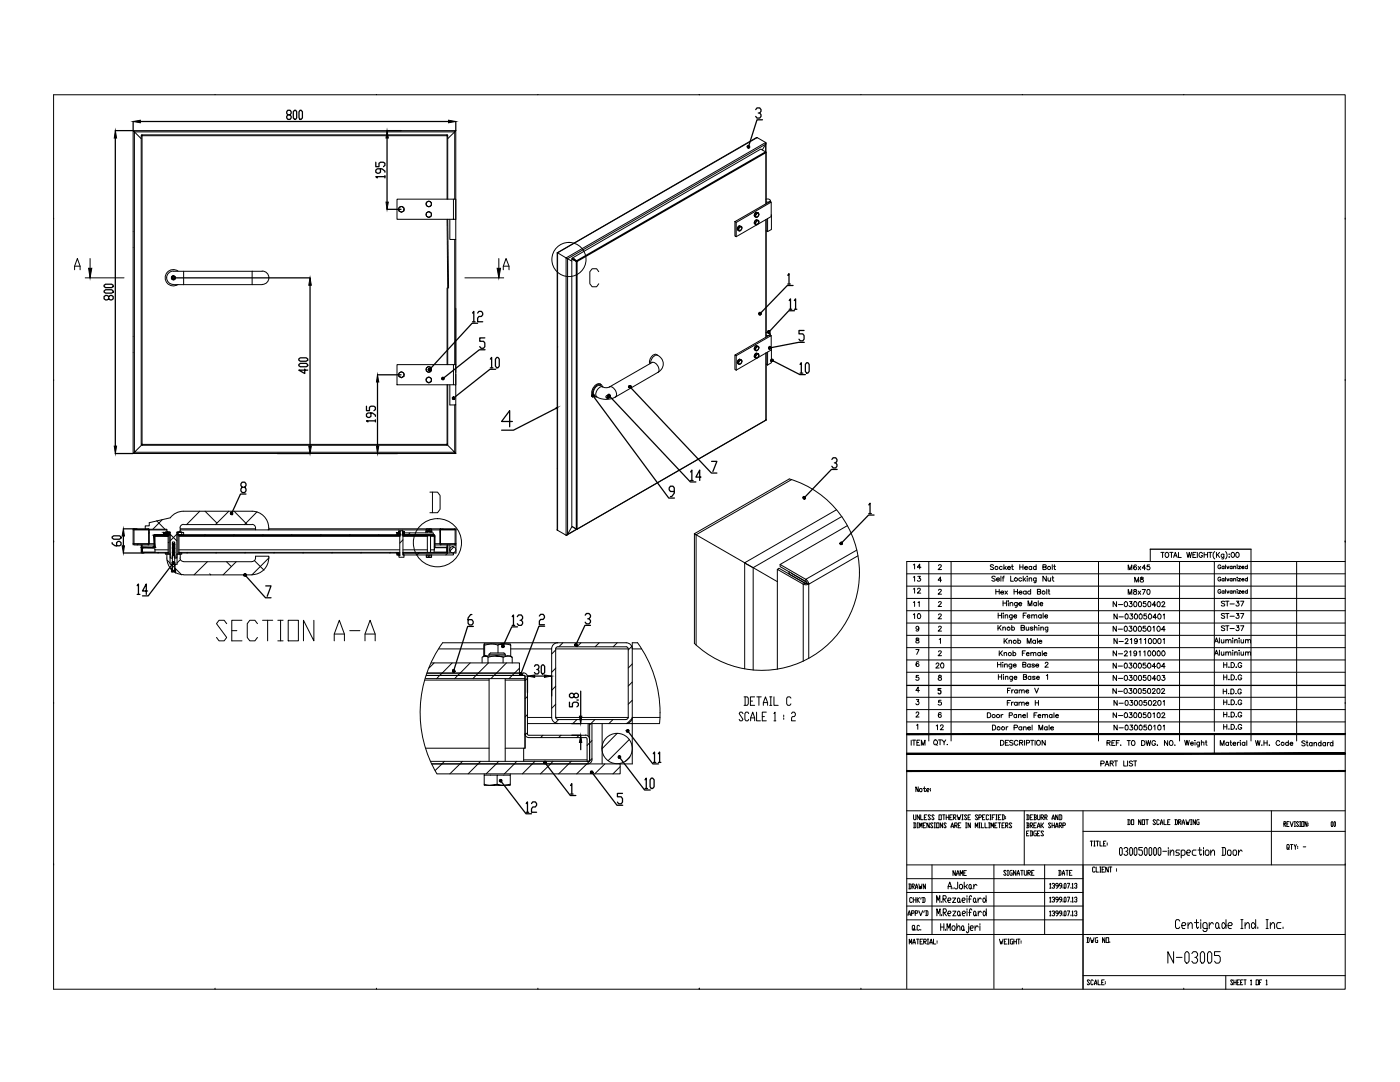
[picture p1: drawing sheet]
<svg xmlns="http://www.w3.org/2000/svg" width="279mm" height="216mm" viewBox="0 0 279 216" stroke-linecap="round" stroke-linejoin="round" font-family="sans-serif">
<!-- layer: 0 -->
<g fill="none" stroke="#000" stroke-width=".2">
<path d="M10.7 18.9h257.8v178.5h-257.8zM42.9 18.9h.1M75.1 18.9h.1M107.3 18.9h.1M139.6 18.9h.1M171.8 18.9h.1M204 18.9h.1M236.2 18.9h.1M26.6 26.1h64.4l-.3 .2h-63.9zM26.8 26.3v63.9l-.2 .3v-64.4l1.6 1.6M28.2 27.1h.1M28.3 27.1h.1"/>
<path d="M28.3 27.1v61.6h60.9M28.3 27.1h-.1v61.6h.1M28.3 27.1v-.2h60.9v.2h.2M28.3 27.1h61.1M28.3 26.9v.1M79.2 39.7h11.3v4.1h-11.3zM89.2 26.9v12.8M89.3 27.1h.1M89.4 27.1v12.6M90.5 39.7h.5M90.7 26.3l-1.3 1.4M90.7 26.3v13.4"/>
<path d="M91 26.1v17.7M91 26.1l-.3 .2M151.1 27.5l-39.9 22.9v43.1M152.8 28.8v-.4l-1.7-.9-39.8 22.9M152.8 30.3l-1-.6-37.6 21.8 .9 .6M152.8 28.8l-.7 1.1M152.8 28.8v1.5M152.9 30.3v.2M152.9 28.6v12.1M152.9 39.8h.6M153.6 39.8a.32 .32 0 0 1 0 .5 .32 .32 0 0 1-.4 0h-.3M10.7 43.7h.1"/>
<path d="M14.9 53.8v-.7l.5-1.5 .6 1.5v.7M14.9 53.1h1.1M17 55.4h7.8M18 51.6v3.8M34.4 55.4l.2-.2 .2 .2v.2l-.2 .1-.2-.1zM34.6 54.1a1.33 1.33 0 0 0-1.3 1.3 1.33 1.33 0 0 0 1.3 1.4M34.6 54.1h15.7M34.6 56.8h2M34.7 55a.4 .4 0 0 0-.5 .4 .4 .4 0 0 0 .5 .4M35.5 54.1a1.63 1.63 0 0 0-2.5 1.3 1.63 1.63 0 0 0 2.5 1.4M36.6 54.1v2.7M50.3 54.1v2.7"/>
<path d="M50.3 54.1h2.1M52.3 54.1a1.36 1.36 0 0 1 1.4 1.3 1.36 1.36 0 0 1-1.3 1.4h-15.8M79.6 41.7a.53 .53 0 0 0 .5 .6 .53 .53 0 0 0 .5-.6M79.6 41.8a.57 .57 0 0 0 .4 .5 .57 .57 0 0 0 .6-.2v-.3M79.8 41.3l-.2 .2v.3M79.8 41.3l.3-.1 .3 .1M79.8 41.3l-.2 .4M80.4 41.3h-.6M80.4 41.3l.2 .4M80.4 41.3l.2 .2v.3M85.3 41.1h.5M85.3 43.3h.5"/>
<path d="M85.3 42.3l-.3 .5 .3 .5M85.3 41.2l.3 .1 .2-.1M85.3 42.4a.52 .52 0 0 0 0 .9M85.3 42.4l.3-.2 .2 .2M85.3 43.3l.3 .1 .2-.1M85.8 42.3h-.5M85.8 42.3l.3 .5M85.8 42.4l.3 .1v.3M86.1 40.7a.53 .53 0 0 0-.8-.5 .53 .53 0 0 0 0 .9M86.1 40.7a.52 .52 0 0 0-.8-.4 .52 .52 0 0 0 0 .9M86.1 40.7l-.3 .4M86.1 40.7v.3l-.3 .2"/>
<path d="M86.1 42.8l-.3 .5M86.1 42.8v.3l-.3 .2M89.2 43.8l.2 29M89.2 57.5v15.3M89.4 43.8l.1 13.7M89.8 43.8v4h1.2v-4h-.5M90.7 47.8v25M91 47.8v29M92.8 55.4h7.7M99.6 51.6v3.8M100.4 53.8v-.7l.6-1.5 .6 1.5v.7M100.4 53.1h1.2"/>
<path d="M111.3 50.4l1.7 1.1M111.3 50.4v18.8M113 51.5l39.9-23-.1 .3-39.5 22.8zM113 51.5v55.3l.3-.2M113 51.5l.3 .1v55M113.3 51.6l.8 .5M114.1 51.7v53.3l.9 .6M114.2 51.5l.9 .6M114.5 51.8h.1M114.5 51.8l.6 .3-.5-.3M114.6 51.8h.1M115 52.2h.2v53.4h-.2z"/>
<path d="M115 52.1l-.9-.4 1 .4M115.1 52l37.7-21.7 .1 .2-37.7 21.7zM115.1 52.2h.1M115.1 52.1l.1 .1M119.5 54.2l-.4-.6h-.9l-.5 .6v2.4l.5 .6h.9l.4-.6M146.7 44.2l7-4 .2 .1-7 4.1zM146.7 44.2v2.9l.2 .1v-2.8M147.4 45.6v.4l-.2-.1v-.4v.3M147.4 45.8l.2 .2 .3-.1M147.5 45.1l-.3 .3M147.5 45.1l.2 .1-.3 .4-.2-.1zM147.5 45.1l.5 .1h-.1"/>
<path d="M147.5 45.1h.2M147.6 45.4l-.2 .4M147.7 45.2h.2M147.9 45.2l.1 .3M147.9 45.2l-.3 .2M148 45.2l.1 .3M148.1 45.5l-.2 .4M148.1 45.5l-.4 .6-.3-.1M150.6 43.1v-.3v.4l.2 .1v-.2M150.6 44.3v.3M150.7 44.1l.2-.2 .2 .1-.3 .4-.2-.1zM150.8 42.9v.2"/>
<path d="M150.8 43.3l.2 .1M150.8 44.4v.2M150.8 44.8l.2 .1M150.8 43.1l.2 .2M150.8 44.6l.2 .3M150.8 42.4l-.2 .3M150.8 43.9l-.2 .4v.4l.2 .1v-.2M150.9 42.4l.2 .1-.3 .4-.2-.1zM150.9 43.9l.5 .1h-.1M150.9 43.9h.2M150.9 42.7l-.1 .4M150.9 44.2l-.1 .4"/>
<path d="M151 44.9l-4.1 2.3M151.1 42.4h-.2l.5 .1h-.1M151.1 42.5h.2M151.1 44h.2M151.3 42.5l.1 .3M151.3 44l.1 .2M151.3 42.5l-.3 .2M151.3 44l-.3 .2M151.4 42.5v.5l-.4 .4M151.4 44l.1 .3M151.5 42.8l-.2 .4-.4 .1M151.5 44.2l-.2 .4-.4 .2"/>
<path d="M151.5 44.3l-.2 .4-.3 .2M152.9 43.8v23.5M153.2 43.6v2.6M153.7 40v.2M153.9 43l.1 2.8-.8 .4-.3-.2M153.9 42.9h.1M153.9 40.3v2.9l-2.7 1.6M268.5 43.7h.1M10.7 75.9h.1M79.2 72.8h11.3v4h-11.3zM79.6 74.8a.53 .53 0 0 0 .5 .5 .53 .53 0 0 0 .5-.5M79.6 74.8a.57 .57 0 0 1 .4-.6 .57 .57 0 0 1 .6 .3v.3"/>
<path d="M79.6 74.8a.59 .59 0 0 0 .4 .5 .59 .59 0 0 0 .6-.2v-.3M80.6 74.8a.53 .53 0 0 0-.5-.6 .53 .53 0 0 0-.5 .6M85.1 75.5a.61 .61 0 0 1 .8-.1 .61 .61 0 0 1 .2 .7 .61 .61 0 0 1-.8 .2 .61 .61 0 0 1-.2-.8zM85.3 74.2h.5M85.3 73.3l-.3 .4 .3 .5M85.3 73.3l.3-.2 .2 .2M85.3 73.3a.55 .55 0 0 0 0 .9M85.3 74.2l.3 .1 .2-.1M85.8 73.3h-.5M85.8 73.3l.3 .4-.3 .5M85.8 73.3a.55 .55 0 0 1 0 .9M89.2 76.8v12"/>
<path d="M89.4 76.8v11.9M89.8 76.8v4h1.2v-4h-.5M90.5 72.8h.5M111.3 69.2v36.6l-.1-.1M119.9 76.7a1.19 1.19 0 0 0-1.6 .9l-.2 .7a.74 .74 0 0 0 .4 .8M120.2 77.2a.71 .71 0 0 0-.6-.6 .71 .71 0 0 0-.7 .5l-.6 .8a.79 .79 0 0 0-.1 .8 .79 .79 0 0 0 .7 .5h.1M120.3 77.2l.7 .2 .7-.2M120.3 77.2l-.5-.3a1.3 1.3 0 0 0-1.4 1.5v.3a3.6 3.6 0 0 0 4.4 .5M120.3 77.2a1.36 1.36 0 0 0-1.1 2M121.3 79l.1-.1a.24 .24 0 0 1 .2 .4 .24 .24 0 0 1-.4 0zM121.3 79.3l.1 .1M121.4 79l-.1 .2 .1-.1"/>
<path d="M121.4 79.1l.1 .1M121.4 79l.1 .2-.2 .2zM121.5 78.9l-.4 .3 .1 .3M121.6 78.9a.42 .42 0 0 1-.4 .6l-.2-.1a.4 .4 0 0 1 .3-.6 .4 .4 0 0 1 .5 .4l-.3 .2M121.7 77.2a1.36 1.36 0 0 1 1.1 2M129.7 72.6a1.47 1.47 0 0 1 1.3-1.9 1.92 1.92 0 0 1 1.4 1.7 1.92 1.92 0 0 1-1.1 1.9M130.1 72.3a1.32 1.32 0 0 1 1.2 2M130.2 72.3l-8.5 4.9M131.3 70.9a1.36 1.36 0 0 0-1.4 1.6M131.3 74.3l-8.5 4.9M146.7 70.9v2.8l.2 .2M146.9 71l7-4v2.8l-2.7 1.6"/>
<path d="M146.9 71v2.9M147.2 72.1v.4l.2 .2v-.2M147.2 72.1v.3M147.4 72.2v.3M147.4 72.7h.2M147.4 72.5l.2 .2M147.5 71.7l-.3 .4M147.5 71.7l.2 .1-.3 .4-.2-.1zM147.5 71.7l.5 .2h-.1M147.5 71.7h.2M147.6 72l-.2 .4M147.7 71.8l.2 .1"/>
<path d="M147.9 71.8l.1 .2M147.9 72.5l-.3 .2M147.9 71.9l-.3 .1M148 71.9v.4l-.4 .4M148.1 72l-.2 .5M150.6 69.8v-.4v.4l.2 .2v-.2M150.6 71.2v-.3v.4l.2 .1v-.2M150.8 69.5v.3M150.8 71v.2M150.8 69.7l.2 .3M150.8 71.2l.2 .2M150.8 69l-.2 .4"/>
<path d="M150.8 70.5l-.2 .3M150.9 69l.2 .1-.3 .4-.2-.1zM150.9 69l.5 .2h-.1M150.9 70.5l.2 .1-.3 .4-.2-.1zM150.9 70.5l.5 .1h-.1M150.9 69h.2M150.9 70.5h.2M150.9 69.3l-.1 .4M150.9 70.8l-.1 .4M151 71.5l-4.1 2.4M151.1 69.1l.2 .1M151.1 70.6h.2"/>
<path d="M151.3 69.1l.1 .2M151.3 70.6l.1 .3M151.3 69.8l-.4 .2M151.3 71.3l-.4 .1M151.3 69.2l-.3 .1M151.3 70.6l-.3 .2M151.4 70.6l-.1 .7-.2 .2-.3-.1M151.4 69.2l.1 .2M151.5 69.3l-.2 .5M151.5 70.9l-.2 .4M151.5 69.4l-.1 .2a.47 .47 0 0 1-.6 .4M152.9 66.4h.6"/>
<path d="M152.9 70.4v13.4M152.9 72.6l.3 .2M153.2 70.3v2.5M153.6 66.4a.25 .25 0 0 1 .1 .4 .25 .25 0 0 1-.3 .1h-.5M153.7 66.7v.2M153.9 69.5l.1 2.9-.8 .4M153.9 67l-.2-.2-7 4.1 .2 .1M153.9 69.5h.1M268.5 75.9h.1M26.8 90.2l-.2 .3h64.4l-.3-.3M28.2 88.7h.1M28.3 88.7v.1v-.1l-1.5 1.5h63.9l-1.5-1.5"/>
<path d="M85.8 98.2h1.5l.5 .7v2.7l-.5 .7h-1.5M86.3 98.2v4.1M89.2 88.7v.1h-60.9M89.2 88.7h.2M89.3 88.7h.1M90.7 80.8v9.4M91 80.8v9.7l-.3-.3M111.2 93.5v12.2M152.9 83.8h.1M152.9 83.8l-39.8 23M152.9 83.8l-37.7 21.8M157.5 95.6l-18.9 10.9v21.9"/>
<path d="M157.5 95.6a19.5 19.5 0 0 1 11.4 28.4 19.5 19.5 0 0 1-30.3 4.4M158 95.7l-19.1 11M10.7 108.1h.1M26.6 108.5l.2 .2M26.6 105.5v3.2M26.7 108.5h.1M26.7 105.7h3v2.8h-3M26.7 105.7v2.8M26.8 105.5l-.2 .2M26.8 105.6l-.1 .1M26.8 105.5h2.8M26.8 108.7h4"/>
<path d="M26.8 105.6h2.8M26.8 108.6h2.8M27.5 108.6l-.1 .1M28.3 108.7v.5M28.3 110.3h5.3v-3.6h-.6v-.5h.8v4.4M28.4 110.2h2.5M28.4 109.2l-.1 .1v.9l.1-.9M28.4 109.2l-.1 .1M28.4 109.2h2.3M28.4 109.3h2.3M29.6 105.5l.2 .2M29.6 105.6v.1"/>
<path d="M29.6 108.5h.1M29.8 108.5l-.2 .2M29.8 105.7v2.8M29.8 108.5h1M29.8 105.7h3.5M29.8 106.3l-.1 .2M30.8 106.9l2.8-.1h-2.7v.1h2.7M30.8 109.1l-.1 .1M30.9 106.9v2.8h2.7M30.9 107h2.7M30.9 109.7v.5M31.3 103.9l1.6 1.7"/>
<path d="M31.7 110.2l-.2 .1M32.4 103.7l-1.9 1.9M33 110.3v.3h1M33.3 110.6a3.7 3.7 0 0 0 .9 3M33.3 105.9l.2 .3M33.3 111.7l.6 .7M33.6 110.2h-5.3v-1.5h-.1v1.5l.1 .1M33.8 106.2h-1.2v.5M33.8 108.1l-.2 .2M33.9 110.6v2h.5M34 106.2h-.2v.5M34 106.7l-3.2 .1-.1 2.4"/>
<path d="M34 106.6l1.3 1.3M34.1 112.6l.3 .2M34.2 114.1h.2M34.2 113.7v.4M34.4 113.6h-.1M34.4 112.6v1.1h-.2M34.4 112.6h.1M34.4 113.3l-.3 .3M34.4 108.6l.5 .1zM34.4 108.7h.5zM34.4 108.8l.5 .1zM34.4 108.5l.5 .1z"/>
<path d="M34.4 108.7l.5 .1zM34.4 109.4l.5 .1zM34.4 109.2h.5M34.4 109.5l.5 .1zM34.4 109.2h.5zM34.4 110.1h.5M34.4 111.2h.1M34.4 109.7l.5 .1zM34.4 109.1h.5zM34.4 110h.5zM34.4 110.9h.1M34.4 109.3l.5 .1z"/>
<path d="M34.4 109.6l.5 .1zM34.4 110.3h.5zM34.4 110.3l.5 .1zM34.4 109.8h.5zM34.4 109.9h.5zM34.4 110.6h.5zM34.4 110.8h.5zM34.4 108.9l.5 .1zM34.4 109.5h.5zM34.4 110.1l.5 .1zM34.4 110.2l.5 .1zM34.4 109h.5z"/>
<path d="M34.4 110.5l.5 .1zM34.4 110.4l.5 .1zM34.4 110.7h.5zM34.4 108.5v-.4h.5l-.1 .4M34.4 108.5l.4 .1M34.4 108.6l.4 .1h-.4M34.4 108.7v.6M34.4 109.3l.4 .1M34.4 109.4l.4 .1M34.4 109.5v.7h.4M34.4 110.2l.4 .1M34.4 110.3v.7"/>
<path d="M34.4 111v.1M34.4 108.4l.5 .1M34.4 110.9v2.7M34.4 113.9h.4M34.4 108.9h.4zM34.4 108.6l.4 .1M34.4 108.7l.4 .1M34.4 108.4l.4 .1M34.4 108.5h.4M34.4 108.8h.4zM34.4 109h.4zM34.4 111.1h.1"/>
<path d="M34.4 110.3h.4M34.4 110.3l.4 .1M34.4 109.5h.4h-.4M34.4 109.8l.4 .1zM34.4 110.1l.4 .1M34.4 109.2l.4 .1h-.4M34.4 110.4h.4M34.4 109l.4 .1zM34.4 110.5h.4zM34.4 111h.1M34.4 110.1h.4h-.4M34.4 109.9l.4 .1z"/>
<path d="M34.4 109.8h.4zM34.4 109.6h.4zM34.4 110.8h.1M34.4 110.7l.4 .1zM34.4 110.6l.4 .1zM34.4 110.6h.4zM34.4 109.7h.4zM34.4 109.1l.4 .1zM34.4 110.8h.3M34.4 113.9v.2M34.4 110.8l.5 .1v2.7M34.4 110.8v.1"/>
<path d="M34.7 113.9v.2h-.3M34.8 108.5h.1M34.8 111.2h.1M34.8 110.9h.1M34.8 111.1h.1M34.8 111h.1M34.8 111.3h.1M34.8 110h-.4l.4 .1M34.8 109.2h-.4h.4M34.9 113.6h.1M34.9 108.7v.6l-.5-.1M34.9 109.5v.6h-.5"/>
<path d="M34.9 111.2h.1M34.9 110.9h.1M34.9 111.3h.1M34.9 111.1h.1M34.9 110.3v.7M34.9 110.2h.1M34.9 109.4h.1M34.9 108.6h.1M34.9 112.6h.1M34.9 112.8l-.5 .5M34.9 113.7h.1M34.9 113.4l1.4 1.3"/>
<path d="M35 114.3l.8 .3 .8 .1M35 114.1h-.3M35 113.7v.6l-.2-.2v-.2M35.1 112.6l-.2 .2M35.3 106.2h1.3v.5M35.3 106.7h44.4M35.3 110.6h.1M35.3 106.6l-1.3 1.3M35.3 110.6v2h-.4v1.1h.1M35.3 110.6h.7v.8M35.7 109.7h44.1M35.7 110.2h44"/>
<path d="M35.7 107h44.1M35.8 106.2l-.3 .2 .1-.2M35.9 111.3a.7 .7 0 0 0 .7 .7M36 105.4v.8h-.7v5.2h-.4v-.2M36 105.5h15M36 105.7h15M36 105.9l-.3 .3M36 111.7l-.7 .6M36.3 110.3v.3h-.8v-4.4h.8v.5h-.6v3.6h44M36.6 104.6a.7 .7 0 0 0-.7 .7M36.6 102a3.3 3.3 0 0 0-2.6 1.3l-4.2 1v.6h-.8v.7h4.3v.6h.7v5.2h.4v-.3M36.6 112.1h13.7"/>
<path d="M36.6 114.7h13.7M36.6 102h13.7M36.6 104.7h13.7M37.4 110.2l-.1 .1M39.9 102l-2.7 2.7M40.9 102l2.4 2.4M41 106.7l-.2 .2M41.4 112.1l-2.7 2.6M41.9 114.5l.2 .2M43.2 110.2l-.1 .1M45.2 112.1l1 1M45.7 102l-2.7 2.7"/>
<path d="M46.7 106.7l-.2 .2M46.7 102l2.6 2.7M47.1 112.1l-2.6 2.6M49 110.2l-.1 .1M50.3 102a3.3 3.3 0 0 1 3.3 3.3M50.3 104.6a.7 .7 0 0 1 .7 .7M50.8 111.9l1.9 1.9M51 105.4v.3h2.7v-.3M51.3 102.1l-2.5 2.6M52.5 106.7l-.2 .2M53.6 111.3a3.3 3.3 0 0 1-3.3 3.4M53.7 111.4v-.4h-2.7a.81 .81 0 0 1-.7 1"/>
<path d="M53.7 105.5h37M53.7 105.7h31.3M53.7 105.6l-.2 .1M53.7 111.3l-3.4 3.4M54.8 110.2l-.1 .1M58.3 106.7l-.2 .2M60.6 110.2l-.1 .1M64.1 106.7l-.2 .2M66.3 110.2l-.1 .1M69.9 106.7l-.2 .2M72.1 110.2l-.1 .1M75.6 106.7l-.2 .2"/>
<path d="M77.9 110.2l-.1 .1M79.6 106.2l-.1 .1M79.7 110.3v.4h-.5v-.4h.6M79.7 106.9h.1M79.8 105.9h.6v4.8h.2v.5h-1v-.5h.2zM79.8 106.1h.1M79.8 106.1v.6M79.8 106.1h-.2v.6h.2M79.8 106.7h-.6v-.4h.5v.6M79.8 106.8h-44.1v.1h44M79.8 110.2l-.1 .1M80.4 106.1h.2v.6h-.2z"/>
<path d="M80.4 106.7h6.2M80.4 110.3h8.8M80.4 106.9h.1M80.4 106.8h6.2M80.4 109.7h4.9M80.4 107h4.9M80.4 107.7l-.6 .7M80.5 106.3h.1M80.5 106.3h6v.4h-6zM80.5 110.3h10v.4h-10zM80.5 106.8h6.2v.1h-6.2M80.5 106.2v.1"/>
<path d="M80.5 106.7v.2M80.5 110.2v.1M80.5 106.2h.1M80.5 106.2h.2v.1h-.2M81.8 106.3l-.6 .6M83.7 110.2l-.5 .5M85.1 106l-.1 .3M85.1 105.6h.8h-.3M85.1 105.6l-.1 .4M85.1 106l-.1 .1M85.1 110.7v.1M85.2 106.1l-.1-.1h.4l-.3 .1v.2"/>
<path d="M85.3 105.9v.1M85.3 106.9v3.3M85.3 105.9h.6M85.3 111.2h.5zM85.3 105.9h.1M85.6 111.2v-.4h.5v.4h-.3h.3M85.6 110.8h-.5v.4h.2h-.2M85.6 105.9v-.3h-.5v.4M85.8 106.3v-.2l.2-.1 .2 .1v.2M85.8 105.9h.1M85.9 105.9v.1M85.9 106.9v3.3"/>
<path d="M85.9 107h.8M86.1 106h-.6l.3 .1M86.1 105.6h-.2h.2v.4M86.1 106l.1 .1M86.1 110.7v.1M86.1 105.7h1.7M86.2 106.1h.1M86.6 106.8v3.4M86.6 106.7l.2 .2M86.6 110.2h2.6M86.7 107h.1M86.8 109.1v.1"/>
<path d="M86.8 108.7h4.2v1.6h-.5M86.8 106.9v2.2M86.8 108.5h1M86.8 107.1l-.1 .1M86.8 109.2l-.1-.1v.6h-.8M86.9 109.2h2.2M86.9 109.3h2.2M87.7 108.5l.3 .2M87.8 105.7v2.8M87.9 108.5h.1M87.9 105.7v2.8M87.9 105.7h2.9v2.8h-2.9"/>
<path d="M87.9 106l-.1 .2M88 105.5l-.3 .2M88 105.6l-.1 .1M88 105.6h2.7M88 108.6h2.7M88.4 105.5l-.1 .1M89.1 109.2l.1 .1M89.1 109.2l.2 .1v.9l-.1-.9M89.2 108.7v.5M89.4 110.2l-.2 .1M89.4 110.2v-1.5h-.1l-.1 1.5h-8.8M89.4 110.3l-.4 .4"/>
<path d="M89.8 108.7v1.6M90.5 109.2l-.7 .7M90.7 105.5l.3 .2M90.7 105.6l.1 .1M90.8 108.5h-.1M91 108.5l-.3 .2M91 105.5v3.2M114.2 105.1l-1.1 1.7-1.9-1.1M114.2 105.1l.9 .5M115 105.6l-1.7 1M115.1 105.6h.1M138.9 106.7l-.3-.2 10 5.8"/>
<path d="M138.9 106.7v22M148.6 112.3l1.7 1v20.4M148.6 112.3v21.2M150.3 113.3l4.8 2.8M155.1 113.6v19.9M155.7 112.6v.5l5.1 2.9M157.5 114.3v.2M157.6 114.1l-.1 .3 .2 .3 3.2 1.8 .2-.1M157.9 114.3l.1 .1M158 114.5l3 1.7M158 114.4v.1M160.6 116.4l-5.1-3-.4 .2 5.2 3 .3-.2h.5"/>
<path d="M160.9 116.5h.1M161.1 116.4l.3 .2M166.9 101.7l-18.3 10.6 1.7 1 17.7-10.2M169.1 104.9l-13.4 7.7 5.1 3v.4l.3 .4M171 109.8l-10.2 5.8 .4 .4 .2 .6 9.8-5.7M268.5 108.1h.1M45.2 124.4l-.5-.6h-1l-.5 .6 2 2.8-.5 .7h-1l-.5-.7M46.3 125.8h1M48.3 123.8h-2v4.1h2M51.4 124.4l-.5-.6h-1l-.6 .6v2.8l.6 .7h1l.5-.7M52.4 123.8h2M53.4 123.8v4.1"/>
<path d="M55.4 127.9h1.1M55.4 123.8h1.1M56 123.8v4.1M57.5 123.8h2v4.1h-2zM62.6 123.8v4.1l-2-4.1v4.1M66.7 127.9v-1.4l1-2.7 1 2.7v1.4M66.7 126.5h2M69.8 125.8h2M72.8 127.9v-1.4l1.1-2.7 1 2.7v1.4M72.8 126.5h2.1M84.8 135.7h12.8M85.2 134.3h19.3"/>
<path d="M86 132.3h17.7v2M86.6 132.3l-1 1M87.6 129.5h8.9M88.3 128.2a23.9 23.9 0 0 0-1.1 26.2h36.6v-2h-37.6h31.2M88.4 128.3h36.6a1.21 1.21 0 0 1 1.2 1.2v13.7M90.2 132.3l-3 3.1M93.8 132.3l-3.1 3.1M96.4 131l.4-.1-.6 .2v1.2M96.6 128.5l-.1 2.5M96.7 128.7l-.1-.2h4.1l-1.3 .2M97.4 131.1l-.6-.2h2.1l-1.5 .2v1.2M97.5 132.3l-3.1 3.1"/>
<path d="M97.6 130.5l.3-.2h2.7l.2 .2M97.6 130.5v.4M97.6 135.4v16.5M97.6 130.5h3.2M99.4 130.3v-1.6a4 4 0 0 0-2.7 0v2.2M100.4 132.3v-1.2a1.95 1.95 0 0 1 1.8 0v1.2M100.8 130.5v.4M100.8 135.4v16.5M100.8 135.7h4M101.1 132.3l-3.1 3.1M101.9 128.7l-.1-.2h-1.1l1.2 .2v2.3M101.9 129.5h8.2"/>
<path d="M102.1 131.1h.1M102.1 131l-.3-.1h-2.9l1.5 .2M103.7 133.3l-2.1 2.1M104.5 134.7l.3 .4v14.2M104.5 134.3a.78 .78 0 0 1 .8 .8v11.3M104.5 134.8h-19.4h19.7v.6h-19.9M104.8 135.4v13.9M105.3 139l-.5 .4M105.3 135.3l-.5 .5M110.1 129.5v13.7M110.9 129.5v13.7M110.9 129.5h14.5"/>
<path d="M110.9 129.7l-.8 .8M110.9 133.3l-.8 .8M110.9 136.9l-.8 .8M111.3 128.3a1.21 1.21 0 0 0-1.2 1.2M112.3 128.3l-.8 .8M115.9 128.3l-.8 .8M119.6 128.3l-.8 .8M123.2 128.3l-.8 .8M125.4 129.5l-.4-.4h-13.7h-.2l-.2 .4M125.4 129.5v13.7M126.1 129l-.7 .7M126.2 132.5l-.8 .8"/>
<path d="M126.2 136.1l-.8 .8M126.2 139.7l-.8 .8M127.2 128.2a23.9 23.9 0 0 1 4.4 16.1M127.2 128.3h-1v1.2h1.8M148.5 139.1h.6l.2 .2v1.1l-.2 .3h-.6M148.7 139.1v1.6M149.8 139.9h.4M150.6 139.1h-.8v1.6h.8M151 139.1h.9M151.5 139.1v1.6M153.6 139.1h.4M153.8 139.1v1.6"/>
<path d="M154.5 139.1v1.6h.8M157.8 139.3l-.2-.2h-.4l-.2 .2v1.1l.2 .3h.4l.2-.3M161.4 131.4v-14.8l-.5 .1-.6-.1v15.3M10.7 140.4h.1M84.9 149.3h12.7M86 151.9h31.4M88.7 151.9l-1.8 1.8M92.3 151.9l-2.5 2.5M95.9 151.9l-2.5 2.5M96.6 154.4v.3M97.9 156.7l1.3-.2 1.3 .2zM99.2 156.5v-1.8h2.6v1.8l-1.3 .2h1.3v-.2"/>
<path d="M99.2 154.7h-2.6v1.8l1.3 .2h-1.3v-.2M99.5 151.9l-2.5 2.5M100.8 149.3h4M101.8 154.4v.3M103.1 151.9l-2.4 2.5M104.5 149.3v2.6M104.5 151.6h12.7M104.8 146.4a.78 .78 0 0 0 .7 .8M105.2 146.4l.3 .3M105.3 144.4h20.9v8h-2.4M105.3 143.2h4.8M105.3 142.6l-.5 .5"/>
<path d="M105.3 146.2l-.5 .4M105.6 147.2h11.3M105.6 146.7h11.3M106.8 151.9l-2.5 2.5M108.4 146.7l-.5 .5M110.1 143.1a1.21 1.21 0 0 0 1.2 1.2M110.3 151.9l-2.4 2.5M110.9 143.1l.2 .4h.2M110.9 143.2h14.5M110.9 140.5l-.8 .8M111.3 143.6h13.7M111.5 143.6l-.7 .7"/>
<path d="M112 146.7l-.5 .5M114 151.9l-2.5 2.5M115.1 143.6l-.8 .8M115.6 146.7l-.5 .5M116.8 147.1l.4 .4M116.8 146.7a.78 .78 0 0 1 .8 .8M117.2 147.5v4.4h.5v-4.4M117.4 151.9l.3-.3v-7.2h.4v7.2a.78 .78 0 0 1-.7 .8M117.4 144.4v2.5M117.7 151.9h-.1M118.1 147.8l-.9 .9M118.1 151.4l-3 3"/>
<path d="M118.7 143.6l-1 1M120.2 144.4v8M120.7 152.4l-2 2M122.3 143.6l-.8 .8M123.1 146.4l-2.9 3M123.8 153l-1.5 1.4M125.4 143.1l-.2 .4h-.2M125.6 147.6l-4.2 4.2M125.7 151l-.9 .9M126.2 143.1a1.21 1.21 0 0 1-1.2 1.2M126.2 143.2v1.2h5.4M126.2 143.2h5.5"/>
<path d="M126.2 143.3l-1 1M148.3 142.4l-.2-.3h-.4l-.2 .3 .8 1.1-.2 .3h-.4l-.2-.3M149.4 142.4l-.1-.3h-.4l-.2 .3v1.1l.2 .3h.4l.1-.3M149.8 143.8v-.6l.4-1.1 .4 1.1v.6M149.8 143.2h.8M151 142.1v1.7h.8M152.1 143h.5M152.3 140.7v-.5l.5-1.1 .4 1.1v.5M152.3 140.2h.9M152.9 142.1h-.8v1.7h.8M153.6 140.7h.4M154.5 142.4l.2-.3v1.7"/>
<path d="M154.5 143.8h.3M156.4 142.7v.3M156.4 143.2v.3M158 142.4l.1-.3h.4l.2 .3-.2 .6h-.4l-.1 .2v.6h.7M183.2 157v1l-.4-1v1M183.6 157.3h.3l.1 .2-.1 .5-.4-.2zM184.2 157.3h.5M184.5 157v.8l.1 .2 .1-.2M184.9 157.7h.4l.1-.2-.1-.2h-.2l-.2 .2v.3l.4 .2M185.7 157.3v.2M185.7 157.7v.1M268.5 140.4h.1"/>
<path d="M268.5 153.8h-87.5v43.5M10.7 172.6h.1M181 172.6h87.5M181 161.8h87.5M181 178.1h35.1M181 175.3h35.1M181.4 176.4l.4 .1-.1 .9h-.3M181.5 176.4v1M182 176.9h.4l.1-.2-.1-.3h-.4v1M182.1 179.3l-.2-.2h-.2l-.1 .2 .1 .8h.2l.2-.2M182.1 176.9l.4 .5M182.3 179.1v1"/>
<path d="M182.3 179.6h.5M182.3 162.6v.8l.1 .2h.3l.1-.2v-.8M182.3 164.2h.4l.1 .2-.1 .8h-.4M182.4 164.2v1M182.7 177.4l.2-1 .3 1M182.7 177h.5M182.8 179.1v1M183 179.1v1M183 164.2h.3M183 165.2h.3M183.1 179.6l.4 .5M183.2 164.2v1"/>
<path d="M183.4 176.4l.2 1 .1-.5 .1 .5 .2-1M183.5 179.1l-.5 .5M183.5 162.6v1l-.5-1v1M183.5 165.2v-1l.3 .7 .2-.7v1M183.8 162.6v1h.5M183.8 179.1v.3M184.1 179.1h.4l.1 .2v.6l-.1 .2h-.4M184.2 179.1v1M184.3 164.7h.2M184.5 163.1h.2M184.7 176.4v1l-.4-1v1M184.7 164.2h-.4v1h.4"/>
<path d="M185 162.6h-.5v1h.5M185.4 164.2v1l-.4-1v1M185.7 162.8l-.1-.2h-.3l-.1 .2 .5 .6-.1 .2h-.3l-.1-.2M186 172.6v13.9M186.2 164.4l-.1-.2h-.3l-.1 .2 .5 .6-.1 .2h-.3l-.1-.2M186.4 162.8l-.1-.2-.3 .2 .4 .6-.1 .2-.3-.2M186.4 164.2h.3M186.4 165.2h.3M186.5 164.2v1M186.9 164.2h.5v1h-.5zM187.4 162.6h.5v1h-.5zM187.9 179.9v.2"/>
<path d="M188.1 164.2v1l-.5-1v1M188.1 162.6h.5M188.2 179.4h.5l.1-.2-.1-.5h-.5v1.4M188.4 162.6v1M188.4 179.4l.4 .7M188.8 164.4l-.1-.2-.3 .2 .4 .6-.1 .2-.3-.2M188.8 163.1h.5M188.8 162.6v1M189.2 179.6h.4l.2-.2-.2-.2h-.3l-.1 .2 .1 .7h.3M189.2 177.4v-.5l.4-.9 .3 1.4M189.2 176.9h.7M189.3 162.6v1"/>
<path d="M189.6 163.1h.2M189.8 165.2l.3-1 .2 1M189.8 164.9h.5M190.1 162.6h-.5v1h.5M190.1 179.2h.6l-.6 .9h.6M190.2 177.2v.2M190.3 163.1h.4l.1-.2-.1-.3h-.4v1M190.4 163.1l.4 .5M190.5 164.7h.4l.1-.2-.1-.3h-.4v1M190.7 173.7v1l-.5-1v1M190.7 164.7l.3 .5M190.9 174.7l.3-1 .2 1"/>
<path d="M190.9 174.4h.5M191 162.6l.2 1 .2-.5 .1 .5 .3-1M191.1 176v1.2l-.1 .2h-.3l-.2-.2M191.2 179.2l.3 .2v.5l-.1 .2-.3-.2zM191.2 164.7h.3M191.5 179.9l.2 .2M191.6 174.7v-1l.3 .7 .2-.7v1M191.6 176.5h.3l.2 .2v.5l-.2 .2h-.3l-.1-.2v-.5zM191.8 164.2h-.6v1h.6M192 163.6h.2M192 162.6h.2M192 179.6h.5l.1-.2-.1-.2h-.3l-.2 .2v.5l.2 .2h.3"/>
<path d="M192.1 162.6v1M192.3 174.2h.3M192.4 176v1.4M192.7 164.2h.2M192.7 165.2h.2M192.7 176.9l.4 .5M192.8 164.2v1M192.9 173.7h-.6v1h.6M192.9 162.8l-.1-.2-.3 .2 .4 .6-.1 .2-.3-.2M193 178.7v.2M193 179.2v.9M193.1 176.5l-.4 .4h-.3"/>
<path d="M193.2 163.1h.2M193.3 179.4h.5M193.5 176.5l.3 .2-.1 .7-.3-.2v-.5zM193.7 162.6h-.5v1h.5M193.7 164.2v1l-.5-1v1M193.8 177.2l.2 .2M193.9 178.9l-.1-.2-.4 .2v1.2M194.3 176.5v.9M194.4 179.2l.3 .2v.5l-.2 .2-.2-.2v-.5zM194.6 165.2v-1l.3 .7 .2-.7v1M194.7 179.9l.2 .2M195 176.7l-.4-.2-.3 .4"/>
<path d="M195.1 162.8l-.1-.2h-.2l-.2 .2 .5 .6-.1 .2h-.2l-.2-.2M195.2 179.2v.9M195.4 163.1h.3l.2-.2-.2-.3h-.3v1M195.4 164.2h.2M195.4 165.2h.2M195.5 164.2v1M195.8 179.4l-.3-.2-.3 .4M195.9 164.2v1h.4M196.1 163.1h.2M196.3 179.2l.5 .4-.3 .5-.3-.2v-.5zM196.6 162.6h-.5v1h.5M196.6 164.2v1h.4"/>
<path d="M196.8 178.7v1.4M197.3 162.8l-.1-.2h-.3l-.1 .2 .1 .8h.3l.1-.2M197.3 164.2h.3M197.3 165.2h.3M197.4 164.2v1M197.6 163.6h.2M197.6 162.6h.2M197.7 162.6v1M197.8 165.2v-1l.2 .7 .3-.7v1M198 163.1h.3M198.4 172.6v24.7M198.5 162.6h-.5v1"/>
<path d="M198.5 164.7h.2M198.7 163.6h.3M198.7 162.6h.3M198.9 162.6v1M199 164.2h-.5v1h.5M199.2 163.1h.3M199.2 164.2h.5M199.5 164.2v1M199.7 162.6h-.5v1h.5M200 162.6h.3l.1 .2v.6l-.1 .2h-.3M200 164.7h.2M200.1 162.6v1"/>
<path d="M200.4 164.2h-.4v1h.4M200.7 164.7h.4v-.5h-.4v1M200.7 162.9v.2M200.7 163.3v.1M200.8 173.8l-.1-.1h-.3l-.1 .1 .5 .7-.1 .2h-.3l-.1-.2M200.8 164.7l.4 .5M201 174.7h.3M201 173.7h.3M201.2 173.7v1M201.9 164.4l-.1-.2h-.3l-.1 .2 .5 .6-.1 .2h-.3l-.1-.2M202 173.7h-.3l-.2 .1 .2 .9h.3v-.5h-.1M202.7 173.7v1l-.4-1v1"/>
<path d="M203 174.7l.2-1 .2 1M203 174.3h.4M203.7 173.7h.5M203.9 173.7v1M204.4 173.7v.8l.1 .2h.3l.1-.2v-.8M204.4 161.8v10.8M204.9 162.6h.3l.1 .2v.6l-.1 .2h-.3M204.9 164.2h.3l.1 .2-.1 .3M204.9 166.3h.2M205 164.7h.2l.1 .3-.1 .2h-.3M205 162.6v1M205 164.2v1"/>
<path d="M205.1 174.2h.4l.1-.2-.1-.3h-.4v1M205.3 174.2l.3 .5M205.3 165.8h-.4v1h.4M205.6 164.7h.4v-.5h-.4v1M205.6 165.8h.4l.1 .2v.7l-.1 .1h-.4M205.6 163.1h.3M205.7 164.7l.4 .5M205.7 165.8v1M205.9 174.2h.2M206.1 162.6h-.5v1h.5M206.3 162.6h.4l.1 .2-.1 .3M206.3 164.7h.3"/>
<path d="M206.4 173.7h-.5v1h.5M206.4 163.1h.3l.1 .3-.1 .2h-.4M206.4 162.6v1M206.8 164.2h-.5v1h.5M206.8 165.8h-.4l-.1 .2v.7l.1 .1h.4v-.5h-.1M207 162.6v.8l.2 .2h.2l.1-.2v-.8M207 165.2l.3-1 .2 1M207 164.9h.5M207 166.3h.3M207.5 165.8h-.5v1h.5M207.8 163.1h.3l.2-.2-.2-.3h-.3v1M207.8 164.2v1"/>
<path d="M207.9 163.1l.4 .5M207.9 164.7l.4 .5M208.3 164.2l-.5 .5M208.3 166l-.2-.2h-.2l-.1 .2 .5 .7-.2 .1-.3-.1M208.5 172.6v13.9M208.5 163.1h.4l.1-.2-.1-.3h-.4v1M208.6 163.1l.4 .5M209.5 176.4l.1-.1v.9M209.5 179.2l.1-.2v1M209.5 177.2h.2M209.5 180h.2M209.7 164.4l-.1-.2-.4 .2 .5 .6-.1 .2-.4-.2"/>
<path d="M210 163.6l.2-1 .2 1M210 176.4l.1-.1h.2l.2 .1-.2 .4h-.1M210 179.2l.1-.2h.2l.2 .2-.2 .3h-.1M210 164.7h.4M210 163.3h.4M210 164.2v1M210.3 176.8l.2 .1-.2 .3h-.2l-.1-.1M210.3 179.5l.2 .1-.2 .4h-.2l-.1-.2M210.4 164.2v1M210.7 165.2l.2-1 .2 1M210.7 164.9h.4M211.1 162.6v1l-.4-1v1"/>
<path d="M211.2 176.8h-.4l-.1-.2 .1-.3h.3l.1 .1v.5l-.4 .3M211.2 179.5h-.4l-.1-.1 .1-.4h.3l.1 .2v.4l-.4 .4M211.3 173.7h.3l.1 .1v.7l-.1 .2h-.3M211.4 162.6h.4l.1 .2v.6l-.1 .2h-.4M211.4 164.7h.4l.1-.2-.1-.3h-.4v1M211.4 173.7v1M211.5 162.6v1M211.5 164.7l.4 .5M211.9 176.8h-.4v-.5h.3l.1 .1v.5l-.4 .3M211.9 179.5h-.4v-.5h.3l.1 .2v.4l-.4 .4M212 174.7l.2-1 .3 1M212 174.3h.5"/>
<path d="M212.1 164.7h.4l.1-.2-.1-.3h-.4v1M212.2 177.1v.1M212.2 179.8v.2M212.5 176.3l.3 .1-.2 .8-.2-.1zM212.5 179l.3 .2-.2 .8-.2-.2zM212.7 173.7h.5M213 173.7v1M213 176.3h.5l-.4 .9M213 179h.5l-.4 1M213.4 174.2h.3M213.7 177.1v.1M213.7 179.8v.2"/>
<path d="M213.9 173.7h-.5v1h.5M214 176.4l.1-.1v.9M214 179.2l.1-.2v1M214 177.2h.2M214 180h.2M214.4 176.4l.2-.1h.2l.1 .3-.2 .2M214.4 179.2l.2-.2h.2l.1 .4-.2 .1M214.8 176.8v.4h-.2l-.2-.1M214.8 179.5v.5h-.2l-.2-.2M216.1 161.8v35.6M216.1 165.9h52.4M217.6 167.8h.4"/>
<path d="M217.8 167.8v1M218.3 167.8h.3M218.3 168.8h.3M218.4 167.8v1M218.6 173.2l-.2-.2h-.2l-.2 .2v.6l.2 .2h.2l.2-.2M218.8 173v1h.4M218.8 167.8h.5M219 167.8v1M219.5 173h.2M219.5 174h.2M219.5 167.8v1h.5M219.6 173v1"/>
<path d="M219.9 173.5h.3M220.2 168.3h.3M220.5 173h-.6v1h.6M220.7 167.8h-.5v1h.5M221 168.2v.1M221 168.5v.1M221.2 173v1l-.5-1v1M221.4 173h.5M221.6 173v1M222.8 173.3v.2M222.8 173.7v.1M223.6 169.1l.4 .3v1l-.2 .3h-.2l-.2-.3v-1z"/>
<path d="M224.3 169.4l.2-.3h.4l.2 .3v.2l-.4 .3M224.9 169.9l.2 .3-.2 .5h-.4l-.2-.3M225.1 163.6h.3l.1 .1v.7l-.1 .1h-.3M225.2 163.6v.9M225.6 169.1l.4 .3v1l-.2 .3h-.2l-.1-.3v-1zM225.8 163.6h.5v.9h-.5zM226.6 169.1h.1l.2 .3v1l-.2 .3-.4-.3v-1zM227.7 163.6v.9l-.5-.9v.9M228 163.6h.4v.9h-.4zM228 169.1h-.7v.5h.5l.2 .3v.5l-.2 .3h-.4l-.1-.3M228.6 169.1h.2l.1 .3v1l-.1 .3-.4-.3v-1zM228.7 163.6h.5"/>
<path d="M228.9 163.6v.9M229.5 169.1h.2l.2 .3v1l-.2 .3h-.2l-.2-.3v-1zM230.4 169.1l.4 .3v1l-.2 .3h-.2l-.2-.3v-1zM230.6 163.7l-.1-.1h-.3l-.1 .1 .5 .7-.1 .1h-.3l-.1-.1M231.3 163.7l-.1-.1h-.2l-.1 .1 .1 .8h.2l.1-.1M231.3 169.1h.2l.2 .3v1l-.2 .3-.4-.3v-1zM231.6 164.5l.2-.9 .3 .9M231.6 164.2h.5M232.1 169.9h.7M232.3 163.6v.9h.5M233 164h.3M233.2 169.1v.3"/>
<path d="M233.2 169.6v1.1M233.5 163.6h-.5v.9h.5M233.5 170.2l.4-.6h.2l.2 .3v.8M233.5 169.6v1.1M234.5 163.6h.4l.1 .1v.7l-.1 .1h-.4M234.6 163.6v.9M235.2 164h.4l.1-.1-.1-.3h-.4v.9M235.3 164l.4 .5M235.4 169.6h-.6l-.2 .3 .2 .3h.4l.2 .2-.2 .3h-.6M235.7 169.9l.3-.3h.3l.2 .3v.5l-.2 .3h-.6M235.7 169.6v1.6M235.9 164.5l.3-.9 .2 .9"/>
<path d="M235.9 164.2h.5M236.7 163.6l.2 .9 .1-.5 .1 .5 .3-.9M236.8 170.2h.6l.2-.3-.2-.3h-.3l-.3 .3v.5l.3 .3h.3M237.6 163.6h.3M237.6 164.5h.3M237.7 163.6v.9M238.6 163.6v.9l-.5-.9v.9M238.7 169.6h-.5l-.3 .3v.5l.3 .3h.5M239.1 169.6h.7M239.3 163.6h-.3l-.2 .1 .2 .8h.3l-.1-.5M239.4 169.1v1.3l.2 .3 .2-.3M240.2 169.1v.3"/>
<path d="M240.2 169.6v1.1M240.7 169.6h.4l.2 .3v.5l-.2 .3h-.4l-.2-.3v-.5zM241.6 170.2l.4-.6h.2l.2 .3v.8M241.6 169.6v1.1M243.9 169.1h.5l.2 .3v1l-.2 .3h-.5M244 169.1v1.6M245.1 169.6h.4l.2 .3v.5l-.2 .3h-.4l-.1-.3v-.5zM246.2 169.6h.4l.2 .3v.5l-.2 .3h-.4l-.1-.3v-.5zM247.2 169.6v1.1M247.9 169.9l-.2-.3h-.1l-.4 .6M253.7 161.8v10.8M256.2 164.4h.3v-.5h-.3v1"/>
<path d="M256.3 164.4l.3 .5M256.8 164.4h.2M257 169.1l.2 .2-.3 .2v-1h.3l.1 .2-.1 .6 .1 .2M257.2 163.9h-.4v1h.4M257.5 163.9l.3 1 .3-1M257.5 168.5h.5M257.8 168.5v1M258.3 168.5l.2 .5v.5M258.3 164.9h.2M258.3 163.9h.2M258.4 163.9v1M258.7 168.5l-.2 .5"/>
<path d="M259 168.9v.1M259 169.1v.2M259.2 164.1l-.1-.2-.4 .2 .5 .6-.1 .2-.4-.2M259.4 164.9h.2M259.4 163.9h.2M259.5 163.9v1M259.8 163.9h.4v1h-.4zM260.1 169h.5M260.8 163.9v1l-.4-1v1M261.1 164.2v.2M261.1 164.6v.1M265.8 163.9l.2 .2-.1 .8-.2-.2z"/>
<path d="M266.3 163.9l.2 .2-.1 .8-.2-.2zM268.5 172.6h.1M42.9 197.4h.1M75.1 197.4h.1M107.3 197.4h.1M139.6 197.4h.1M171.8 197.4h.1M181 186.5h87.5M181 183.5h35.1M181 180.8h35.1M181.2 182.7l.3-1 .2 1M181.2 182.4h.5"/>
<path d="M181.5 188.4v-1l.2 .7 .2-.7v1M181.9 182.2h.4l.1-.1-.1-.4h-.4v1M182.2 188.4l.2-1 .3 1M182.2 188.1h.5M182.3 185.3l.1 .1-.2 .2-.1-.2 .1-.8h.2l.1 .2v.8M182.7 182.2h.3l.2-.1-.2-.4h-.3v1M182.8 185.4v.2M182.9 187.4h.5M183.2 187.4v1M183.4 181.7l.4 1 .3-1M183.5 184.8l-.1-.2-.4 .2v.6l.2 .2 .3-.2M183.6 187.9h.3"/>
<path d="M183.8 185.4v.2M184.1 187.4h-.5v1h.5M184.3 187.9h.4l.2-.2-.2-.3h-.4v1M184.5 181.7l-.2 .4M184.5 187.9l.4 .5M184.7 181.7h.4l.1 .2v.6l-.1 .2h-.4M184.9 181.7v1M185.1 187.4h.2M185.1 188.4h.2M185.2 187.4v1M185.6 188.4l.2-1 .2 1M185.6 188.1h.4"/>
<path d="M186.3 187.4v1h.5M186.9 180.1v-1.4l.3 .9 .4-.9v1.4M187 182.7v-1.4l.3 1 .3-1v1.4M187 187.7v.2M187 188.1v.1M187.7 184.3v1.4M187.7 185h.7M187.9 182.5v.2M188.2 182.1h.5l.2-.3-.2-.5h-.5v1.4M188.4 184.3v1.4M188.4 182.1l.5 .6M188.7 185.4v.3"/>
<path d="M189 185.7v-1.4l.3 .9 .3-.9v1.4M189.2 182.3h.4l.2-.2-.2-.3h-.3l-.1 .3v.4l.1 .2h.3M190.1 181.8h.7l-.7 .9h.7M190.1 184.7h.3l.2 .3v.4l-.2 .3h-.3l-.1-.3v-.4zM191 185.2l.2-.5h.2l.2 .3v.7M191 184.3v1.4M191.2 181.8h.2l.2 .3v.4l-.2 .2h-.2l-.1-.2v-.4zM191.6 182.5l.1 .2M192.1 182.3h.4l.2-.2-.2-.3h-.3l-.1 .3v.4l.1 .2h.3M192.1 184.7h.1l.1 .3-.1 .7h-.1l-.2-.3v-.4zM192.3 185.4l.2 .3M193 181.3v.3"/>
<path d="M193 181.8v.9M193.3 184.7v1.2l-.1 .2h-.2l-.1-.2M193.3 182.1h.5M193.3 184.3v.2M193.6 185.2h.5l.2-.2-.2-.3h-.3l-.2 .3v.4l.2 .3h.3M194 181.6l-.2-.3h-.2l-.1 .3v1.1M194.4 181.8h.2l.2 .3v.4l-.2 .2h-.2l-.1-.2zM194.6 184.7v1M194.8 182.5l.1 .2M195.2 185l-.3-.3-.3 .5M195.2 181.8v.9M195.6 184.3v.2"/>
<path d="M195.6 184.7v1M195.9 182.1l-.3-.3-.4 .5M196.3 181.8h.2l.3 .5-.3 .4h-.2l-.1-.2zM196.8 181.3v1.4M199.5 187.4l.2 1 .1-.5 .1 .5 .3-1M200.4 187.9h.2M200.9 187.4h-.5v1h.5M201.2 187.4h.2M201.2 188.4h.2M201.3 187.4v1M202.1 187.4h-.4l-.1 .2 .1 .8h.4v-.5h-.1M202.3 187.9h.5"/>
<path d="M202.3 187.4v1M202.8 187.4v1M203.1 187.4h.5M203.3 187.4v1M203.8 187.7v.2M203.8 188.1v.1M204 197.4h.1M209.5 181.9l.1-.1v.9M209.5 182.7h.2M210 181.9l.1-.1h.2l.2 .3-.3 .1M210.3 182.2l.2 .2-.2 .3h-.2l-.1-.1M211.2 182.2h-.4l-.1-.1 .1-.3h.3l.1 .1v.5l-.4 .3"/>
<path d="M211.9 182.2h-.4v-.4h.3l.1 .1v.5l-.4 .3M212.2 182.6v.1M212.5 181.8l.3 .1-.2 .8-.2-.1zM213 181.8h.5l-.4 .9M213.7 182.6v.1M214 181.9l.1-.1v.9M214 182.7h.2M214.4 181.9l.2-.1h.2l.1 .3-.2 .1M214.8 182.2v.5h-.2l-.2-.1M216.1 194.7h52.4M216.9 187.1h.3l.2 .2v.6l-.2 .2h-.3M217 187.1v1"/>
<path d="M217.5 195.7l-.2-.2h-.2l-.1 .2 .5 .6-.2 .2h-.2l-.1-.2M217.6 187.1l.3 1 .1-.5 .1 .5 .2-1M218.2 195.7l-.2-.2-.3 .2v.6l.1 .2 .4-.2M218.4 196.5l.3-1 .2 1M218.4 196.2h.5M219.1 187.1h-.4l-.1 .2 .1 .8h.4v-.5h-.2M219.1 195.5v1h.5M219.9 196h.2M220.4 195.5h-.5v1h.5M220.5 187.1v1l-.5-1v1M220.6 195.9v.1M220.6 196.2v.1"/>
<path d="M220.8 187.1h.5v1h-.5zM221.5 187.9v.2M234.2 189.9v2.3l-1.1-2.3v2.3M234.8 191h1.1M235.4 183.8l-.2-.3h-.4l-.2 .3v1.2l.2 .3h.4l.2-.3M235.9 184.7h.6l.2-.3-.2-.3h-.5l-.1 .3v.6l.1 .3h.5M236.2 197.4h.1M236.8 189.9h.2l.3 .4v1.5l-.3 .4h-.2l-.3-.4v-1.5zM237.1 184.7l.4-.6h.2l.2 .3v.9M237.1 184.1v1.2M237.9 190.3l.3-.4h.5l.3 .4v.4l-.3 .3h-.3M238.4 184.1h.8"/>
<path d="M238.7 191l.3 .4v.4l-.3 .4h-.5l-.3-.4M238.8 183.5v1.5l.2 .3 .2-.3M239.6 183.5v.3M239.6 184.1v1.2M239.8 189.9h.3l.3 .4v1.5l-.3 .4h-.3l-.2-.4v-1.5zM240.9 185.3h-.6l-.2-.3v-.6l.2-.3h.4l.2 .3v1.2l-.2 .3h-.4l-.2-.3M241.2 189.9h.3l.3 .4v1.5l-.3 .4h-.3l-.2-.4v-1.5zM241.3 184.1v1.2M242.2 184.4l-.2-.3h-.2l-.5 .6M242.8 184.1h.2l.2 .3v.6l-.2 .3h-.2l-.2-.3v-.6zM243.2 185l.2 .3M243.5 189.9h-1.1v.8h.8l.3 .3v.8l-.3 .4h-.5l-.3-.4"/>
<path d="M244 184.1h.2l.5 .6-.5 .6h-.2l-.1-.3v-.6zM244.6 194.7v2.7M244.7 183.5v1.8M245.1 184.7h.6l.2-.3-.2-.3h-.4l-.2 .3v.6l.2 .3h.4M246 195.7l-.1-.2h-.2l-.1 .2 .4 .6-.1 .2h-.2l-.1-.2M246.2 196h.5M246.2 195.5v1M246.7 195.5v1M246.9 196h.2M247.4 195.5h-.5v1h.5M247.6 196h.2M247.6 183.5h.5"/>
<path d="M247.6 185.3h.5M247.8 183.5v1.8M248 195.5h-.4v1h.4M248.2 195.5h.5M248.5 184.7l.4-.6h.2l.2 .3v.9M248.5 184.1v1.2M248.5 195.5v1M249.6 195.7l.1-.2v1M249.6 196.5h.2M250 184.1h.2l.4 .6-.4 .6h-.2l-.2-.3v-.6zM250.6 183.5v1.8M250.7 195.5h.4v1h-.4z"/>
<path d="M251 185v.3M251.4 196h.2M251.8 195.5h-.4v1M252.7 195.7l.1-.2v1M252.7 196.5h.2M252.7 183.5h.4M252.7 185.3h.4M252.9 183.5v1.8M253.5 184.7l.4-.6h.3l.2 .3v.9M253.5 184.1v1.2M255.6 184.1h-.6l-.2 .3v.6l.2 .3h.6M256.1 185v.3"/>
<circle cx="34.6" cy="55.4" r=".19"/>
<circle cx="34.6" cy="55.4" r=".36"/>
<circle cx="34.6" cy="55.4" r=".4"/>
<circle cx="113.5" cy="51.8" r="3.4"/>
<circle cx="85.6" cy="75.8" r=".53"/>
<circle cx="87.3" cy="108.3" r="4.8"/>
<circle cx="90.3" cy="109.7" r=".61"/>
<circle cx="123.2" cy="149.4" r="3"/>
</g>
<g fill="#000" stroke="#000" stroke-width=".2">
<path d="M23 26.1l.3 1.4h-.5zM26.6 24.2l1.4-.2v.5zM77.2 26.1l.3 1.4h-.5zM89.5 24l1.5 .2-1.5 .3zM17.7 53.5h.6l-.3 1.9zM61.9 55.4l.2 1.5h-.5zM77 40.3h.5l-.3 1.5zM99.2 53.5h.7l-.3 1.9zM75.3 74.8l.3 1.4h-.5zM22.8 89h.5l-.3 1.5zM61.6 89h.5l-.2 1.5zM75.1 89h.5l-.3 1.5z"/>
<path d="M110.9 81.4l.4-.1zM24.4 108.9h.4l-.2 1.4zM24.6 105.5l.2 1.5h-.4zM28.3 109.3h.1zM30.7 109.2h.1zM30.8 106.9h.1zM30.8 109.1h.1zM30.8 106.8h.1zM105.3 134.9l1.4-.2v.5zM108.7 134.7l1.4 .2-1.4 .3zM115.9 146.7l.2 1.5h-.5zM115.6 142.9h.5l-.2 1.5z"/>
<path d="M149.1 29.2l.1 .2 .2-.1zM149.2 29.4l.2-.1-.1 .2z"/>
<path d="M149.4 29.3l-.1 .2h.2zM149.4 29.3l.2 .1-.1 .1zM149.4 29.3l.2 .1v-.2z"/>
<path d="M149.4 29.1v.2l.2-.1zM149.3 29.1h.1v.2zM149.3 29.1l-.2 .1 .3 .1z"/>
<path d="M85.7 73.7l-.2 .2 .2 .1zM85.7 73.7l.2 .2-.2 .1zM85.7 73.7l.2 .2 .1-.2z"/>
<path d="M85.5 73.6v.2l.2-.1zM85.5 73.8l.2-.1-.2 .2z"/>
<path d="M85.9 73.6l-.2 .1h.3zM85.7 73.5l.2 .1-.2 .1zM85.5 73.6l.2 .1v-.2z"/>
<path d="M88.2 75.7l.2 .1v-.2zM88.4 75.6l.1 .1-.1 .1zM88.4 75.6l.1 .1 .1-.1z"/>
<path d="M88.3 75.3l-.1 .2 .2 .1zM88.2 75.5l.2 .1-.2 .1z"/>
<path d="M88.4 75.6h.2v-.2zM88.4 75.3l.2 .1-.2 .2zM88.3 75.3l.1 .3v-.3z"/>
<path d="M90.3 79.6l.2 .1v-.3zM90.5 79.4l.2 .3h-.2zM90.5 79.4l.2 .3v-.2z"/>
<path d="M90.4 79.3l-.1 .1h.2zM90.3 79.4h.2l-.2 .2z"/>
<path d="M90.5 79.4l.2 .1v-.2zM90.5 79.2l.2 .1-.2 .1zM90.4 79.3l.1 .1v-.2z"/>
<path d="M118.2 78.7l-.1 .2h.2zM118.1 78.9h.2l-.2 .2zM118.1 79.1l.2 .1v-.3z"/>
<path d="M118.3 78.9v.3l.2-.1zM118.3 78.9l.3 .1-.1 .1zM118.3 78.9l.3 .1-.1-.2z"/>
<path d="M118.3 78.7v.2l.2-.1zM118.2 78.7h.1v.2z"/>
<path d="M121.4 78.8l-.1 .1h.2zM121.3 78.9h.2l-.1 .2zM121.5 78.9l-.1 .2 .1 .1z"/>
<path d="M121.5 78.9v.3l.2-.1zM121.5 78.9h.3l-.1 .2zM121.5 78.9h.3l-.1-.1z"/>
<path d="M121.5 78.7v.2l.2-.1zM121.4 78.8l.1-.1v.2z"/>
<path d="M125.5 77v.2h.2zM125.5 77.2h.2l-.2 .1zM125.7 77.2l-.2 .1 .2 .1z"/>
<path d="M125.7 77.2v.2l.2-.1zM125.7 77.2h.3l-.1 .1zM125.7 77.2h.3l-.1-.2z"/>
<path d="M125.7 76.9v.3l.2-.2zM125.5 77l.2-.1v.3z"/>
<path d="M151.7 62.6l-.2 .2 .2 .1zM151.7 62.6l.1 .2-.1 .1zM151.7 62.6l.1 .2 .1-.2z"/>
<path d="M151.5 62.4v.2h.2zM151.5 62.6h.2l-.2 .2z"/>
<path d="M151.7 62.6h.2l-.1-.2zM151.7 62.3l.1 .1-.1 .2zM151.5 62.4l.2 .2v-.3z"/>
<path d="M153.4 66.2l-.1 .2 .1 .1zM153.4 66.2l.2 .2-.2 .1zM153.4 66.2l.2 .2 .1-.2z"/>
<path d="M153.3 66.1l-.1 .2 .2-.1zM153.2 66.3l.2-.1-.1 .2z"/>
<path d="M153.4 69.5l.1 .1 .1-.2zM153.6 69.4l.1 .2h-.2zM153.6 69.4l.1 .2 .1-.1z"/>
<path d="M153.6 69.2l-.2 .1 .2 .1zM153.4 69.3l.2 .1-.2 .1z"/>
<path d="M153.6 66.1l-.2 .1h.3zM153.4 66l.2 .1-.2 .1zM153.3 66.1l.1 .1v-.2z"/>
<path d="M153.6 69.4l.2 .1 .1-.1zM153.8 69.2l.1 .2h-.3zM153.6 69.2v.2l.2-.2z"/>
<path d="M153.9 71.8l-.1 .2 .3-.1zM153.8 72l.3-.1-.1 .2zM154.1 71.9l-.1 .2h.1z"/>
<path d="M154.1 71.9v.2l.2-.1zM154.1 71.9l.2-.1v.2zM154.2 71.7l-.1 .2 .2-.1z"/>
<path d="M154 71.7l.1 .2 .1-.2zM153.9 71.8l.1-.1 .1 .2z"/>
<path d="M160.3 99.2v.1h.2zM160.3 99.3h.2l-.2 .2z"/>
<path d="M160.5 99.3l-.2 .2 .2 .1zM160.5 99.3l.2 .2-.2 .1zM160.5 99.3l.2 .2v-.2z"/>
<path d="M160.6 99.2l-.1 .1h.2zM160.5 99.1l.1 .1-.1 .1zM160.3 99.2l.2 .1v-.2z"/>
<path d="M28.3 109.3h2.4zM28.3 109.2h2.5z"/>
<path d="M28.3 109.3l.1 .9zM28.3 109.3l.1 .9z"/>
<path d="M30.8 106.9v2.2h.1zM30.8 106.9h.1v2.2z"/>
<path d="M30.8 106.8h2.8zM30.9 106.7l2.7 .1z"/>
<path d="M30.8 106.8h2.8zM30.8 106.8h2.8z"/>
<path d="M28.3 109.2h2.5zM28.3 109.2h2.5zM28.3 109.2h2.5zM28.4 109.2h2.4z"/>
<path d="M30.9 106.8v.1h2.7zM30.9 106.8h2.7v.1z"/>
<path d="M32.6 106.2v.5h1.2zM32.6 106.2h1.2v.5z"/>
<path d="M34.4 112.3l.1 .2 .1-.2zM34.6 112.3l.1 .3-.2-.1zM34.6 112.3l.1 .3 .1-.1z"/>
<path d="M34.6 112.1v.2l.1-.2zM34.4 112.2l.2-.1v.2zM34.4 112.2v.1h.2z"/>
<path d="M34.6 112.3l.2 .2 .1-.2zM34.7 112.1l.2 .2h-.3z"/>
<path d="M46 102.3v.2l.2-.1zM46 102.5l.2-.1-.1 .2z"/>
<path d="M46.2 102.4l-.1 .2 .2 .1zM46.2 102.4l.2 .2-.1 .1zM46.2 102.4l.2 .2v-.3z"/>
<path d="M46.3 102.2l-.1 .2 .2-.1zM46.1 102.2h.2l-.1 .2zM46.1 102.2l-.1 .1 .2 .1z"/>
<path d="M48.8 114.5l-.1 .2h.2zM48.7 114.7h.2l-.2 .2zM48.9 114.7l-.2 .2 .2 .1z"/>
<path d="M48.9 114.7v.3l.2-.1zM48.9 114.7l.2 .1v.1zM48.9 114.7l.2 .1v-.2z"/>
<path d="M48.9 114.5v.2l.2-.1zM48.8 114.5h.1v.2z"/>
<path d="M79.2 110.3v.4h.5zM79.2 110.3h.5v.4z"/>
<path d="M79.2 106.3v.4h.5zM79.2 106.3h.5v.4z"/>
<path d="M79.6 106.1h.2zM79.6 106.1h.2z"/>
<path d="M79.6 106.1v.6h.2zM79.6 106.1h.2v.6z"/>
<path d="M79.6 106.7h.2zM79.6 106.7h.2z"/>
<path d="M79.6 106.1h.2zM79.6 106.1h.2z"/>
<path d="M80.4 106.1v.6h.2zM80.4 106.1h.2v.6z"/>
<path d="M80.4 106.7h.2zM80.4 106.7h.2z"/>
<path d="M80.5 106.2h.2zM80.5 106.2h.2z"/>
<path d="M80.5 106.2h.2zM80.5 106.2h.2z"/>
<path d="M80.5 106.3h.2zM80.5 106.3h.2z"/>
<path d="M80.4 106.1h.2zM80.4 106.1h.2zM80.4 106.1h.2zM80.4 106.1h.2z"/>
<path d="M80.5 106.3h.2zM80.5 106.3h.2zM80.5 106.2l.2 .1zM80.5 106.2l.2 .1z"/>
<path d="M167.7 108.6l.2 .1v-.3zM167.9 108.4l.1 .2-.1 .1zM167.9 108.4l.1 .2 .1-.2z"/>
<path d="M167.7 108.3l-.1 .1h.3zM167.6 108.4h.3l-.2 .2z"/>
<path d="M168 108.2l-.1 .2h.2zM167.9 108.2h.1l-.1 .2zM167.7 108.3l.2 .1v-.2z"/>
<path d="M90.3 133.8v.2l.2-.1zM90.3 134l.2-.1v.2z"/>
<path d="M90.5 133.9v.2h.2zM90.5 133.9l.3 .1-.1 .1zM90.5 133.9l.3 .1-.1-.2z"/>
<path d="M90.6 133.7l-.1 .2 .2-.1zM90.4 133.7h.2l-.1 .2zM90.4 133.7l-.1 .1 .2 .1z"/>
<path d="M100.1 128.8v.3l.3-.1zM100.1 129.1l.3-.1-.1 .2z"/>
<path d="M100.4 129l-.1 .2h.1zM100.4 129l.2 .1-.2 .1zM100.4 129l.2 .1v-.2z"/>
<path d="M100.5 128.7l-.1 .3 .2-.1zM100.3 128.7h.2l-.1 .3zM100.3 128.7l-.2 .1 .3 .2z"/>
<path d="M103.7 134.4v.2l.3-.1zM103.7 134.6l.3-.1-.1 .2z"/>
<path d="M104 134.5l-.1 .2h.2zM104 134.5l.2 .1-.1 .1zM104 134.5l.2 .1v-.2z"/>
<path d="M104 134.3v.2l.2-.1zM103.9 134.3h.1v.2zM103.9 134.3l-.2 .1 .3 .1z"/>
<path d="M114.7 128.6v.1l.3-.1zM114.7 128.7l.3-.1-.2 .3z"/>
<path d="M115 128.6l-.2 .3h.2zM115 128.6l.2 .2-.2 .1zM115 128.6l.2 .2v-.2z"/>
<path d="M115 128.4v.2h.2zM114.9 128.4h.1v.2zM114.7 128.6h.3l-.1-.2z"/>
<path d="M99.8 155.6l-.1 .2h.2zM99.7 155.8h.2l-.2 .1zM99.7 155.9l.2 .1v-.2z"/>
<path d="M99.9 155.8v.2h.2zM99.9 155.8h.2v.2zM99.9 155.8h.2v-.2z"/>
<path d="M99.9 155.6v.2l.2-.2zM99.8 155.6h.1v.2z"/>
<path d="M108.6 152l-.1 .1 .2 .1zM108.5 152.1l.2 .1-.1 .1zM108.6 152.3l.1 .1v-.2z"/>
<path d="M108.7 152.2v.2l.2-.1zM108.7 152.2h.3l-.1 .1zM108.7 152.2h.3v-.2z"/>
<path d="M108.8 151.9l-.1 .3 .3-.2zM108.6 152l.2-.1-.1 .3z"/>
<path d="M117.9 153.9l-.1 .2h.3zM117.8 154.1h.3l-.2 .1zM117.9 154.2l.2 .1v-.2z"/>
<path d="M118.1 154.1v.2h.1zM118.1 154.1h.2l-.1 .2zM118.1 154.1h.2v-.1z"/>
<path d="M118.1 153.9v.2l.2-.1zM117.9 153.9h.2v.2z"/>
<path d="M123.5 150.9l-.1 .1h.2zM123.4 151h.2l-.2 .2zM123.6 151l-.2 .2 .2 .1z"/>
<path d="M123.6 151v.3l.2-.1zM123.6 151l.3 .1-.1 .1zM123.6 151l.3 .1-.1-.2z"/>
<path d="M123.6 150.8v.2l.2-.1zM123.5 150.9l.1-.1v.2z"/>
<path d="M125.1 145.7l-.1 .1h.3zM125 145.8h.3l-.3 .2zM125 146l.2 .1 .1-.3z"/>
<path d="M125.3 145.8l-.1 .3 .2-.1zM125.3 145.8l.2 .1-.1 .1zM125.3 145.8l.2 .1v-.2z"/>
<path d="M125.3 145.6v.2l.2-.1zM125.1 145.7l.2-.1v.2z"/>
</g>
<!-- layer: title -->
<g fill="none" stroke="#000" stroke-width=".2">
<path d="M181 119.4h87.5M181 117h87.5M181 114.5h87.5M182.3 117.5l.2-.1v.9M182.3 112.7l.2-.1v.9M182.3 115.2l.2-.2v1M183.1 117.6a.28 .28 0 0 1 .3-.2 .28 .28 0 0 1 .3 .3l-.6 .6h.7M183.2 115h.5l-.3 .4h.2a.34 .34 0 0 1 0 .5 .34 .34 0 0 1-.5-.1M183.8 113.2h-.7l.4-.6v.9M185.4 112v35.9M187.3 117.8a.29 .29 0 0 1 .3-.2 .29 .29 0 0 1 .3 .2l-.7 .8h.7M187.3 112.9v-.1a.29 .29 0 0 1 .3-.1 .29 .29 0 0 1 .3 .2l-.7 .8h.7"/>
<path d="M187.9 115.8h-.7l.5-.7v1M189.8 112v35.9M198.3 112.8l-.2-.1h-.4v.3l.4 .2 .2 .3-.2 .2-.5-.2M198.6 115.1l-.2-.1h-.3l-.1 .3 .5 .3 .1 .2-.2 .2-.5-.2M198.7 117.6v1M198.7 118.1h.7M198.9 115.6h.6a.3 .3 0 0 0-.3-.3 .3 .3 0 0 0-.3 .3l.2 .4 .4-.2M199.4 117.6v1M199.7 118.2h.6a.3 .3 0 0 0-.3-.3 .3 .3 0 0 0-.3 .3l.3 .4 .3-.2M199.8 115v1M200 113.1a.31 .31 0 0 0-.4 0 .31 .31 0 0 0 0 .5 .31 .31 0 0 0 .4-.1M200.1 115.3h.3"/>
<path d="M200.2 119.9v1M200.3 112.7v1M200.4 115h-.2v1M200.5 113.3l.4 .4M200.6 117.9l.5 .7M200.8 113l-.5 .5M200.9 119.9v1M201.1 113.3h.6a.3 .3 0 0 0-.3-.3 .3 .3 0 0 0-.3 .3l.2 .4 .4-.2M201.1 117.9l-.5 .7M201.2 119.9h.1zM201.7 115v1h.6M201.9 113h.3"/>
<path d="M202 112.7v.8l.3 .2M202.4 118.1h.7M202.4 117.6v1M203.1 117.6v1M203.4 118.2h.5v-.2a.32 .32 0 0 0-.5 .2 .32 .32 0 0 0 .3 .4l.2-.2M203.5 112.7v1M203.5 113.1h.7M203.9 115.4a.33 .33 0 0 0-.5 0 .33 .33 0 0 0 0 .5 .33 .33 0 0 0 .5-.1M204.2 112.7v1M204.2 115v1M204.4 115.6l.3 .4M204.5 113.3h.5v-.2a.31 .31 0 0 0-.4 0 .31 .31 0 0 0 0 .5 .31 .31 0 0 0 .4-.1"/>
<path d="M204.7 115.3l-.5 .5M204.8 118.1a.33 .33 0 0 0-.5-.1 .33 .33 0 0 0 0 .5 .33 .33 0 0 0 .5-.1M204.8 117.9v.7M205 115v.1zM205 115.3v.7M205.4 115.5l.2-.2h.3v.7M205.4 115.3v.7M205.7 118.1a.33 .33 0 0 0-.5-.1 .33 .33 0 0 0 0 .5 .33 .33 0 0 0 .5-.1M205.7 117.6v1M205.9 113.1a.31 .31 0 0 0-.5 0 .31 .31 0 0 0 0 .5 .31 .31 0 0 0 .5-.1M205.9 113v.7M206.8 115.3l-.1 .9h-.3"/>
<path d="M206.8 115.4a.31 .31 0 0 0-.5 0 .31 .31 0 0 0 0 .4 .31 .31 0 0 0 .5 0M206.8 113.1a.31 .31 0 0 0-.5 0 .31 .31 0 0 0 0 .5 .31 .31 0 0 0 .5-.1M206.8 112.7v1M207 118.1l.6-.1v-.3l-.6-.1v1l.6-.1v-.4h-.2M207.2 119.9v1M208.1 113.1h.6l.1-.2-.2-.2h-.5v1h.5l.2-.2-.2-.4M208.8 115v1l-.7-1v1M208.9 117.6v1M209.2 115.3v.6l.3 .1 .2-.2M209.2 117.9h.3M209.3 117.6v.8l.2 .2M209.7 115.3v.7"/>
<path d="M210 115.3h.3M210 112.7v1M210.1 115v.8l.2 .2M210.3 113h.3M210.4 112.7v.8l.3 .2M219.2 112v35.9M225.2 118.6v-1l.3 1 .4-1v1M225.2 113.7v-1l.3 1 .4-1v1M226.3 117.7v.2l.6 .4-.1 .3h-.5a.42 .42 0 0 1 0-.5 .42 .42 0 0 1 .5-.2v-.2zM226.5 116.1v-.9l.4 .9 .3-.9v.9M226.8 112.8a.48 .48 0 0 0-.6 .3 .48 .48 0 0 0 .4 .6 .3 .3 0 0 0 .3-.3 .3 .3 0 0 0-.3-.3 .3 .3 0 0 0-.3 .3M227.1 117.9l.6 .7"/>
<path d="M227.1 113l.6 .7M227.7 115.2v.3a.42 .42 0 0 1 .4 .1 .42 .42 0 0 1 0 .5h-.1a.31 .31 0 0 1-.5-.2 .31 .31 0 0 1 .3-.3l.3-.1v-.3zM227.7 117.9l-.6 .7M227.7 113l-.6 .7M228 117.6h.6l-.5 1M228.6 113.4h-.6l.4-.7v1M229 117.7l.2-.1a.51 .51 0 0 1 .3 .5 .51 .51 0 0 1-.3 .5h-.2l-.1-.4zM229.4 112.7h-.4l-.1 .4a.33 .33 0 0 1 .5 0 .33 .33 0 0 1 0 .5 .33 .33 0 0 1-.5-.1M229.6 109.6v2.4M231.7 110.2h.6M232 110.2v1M232.7 110.3a.49 .49 0 0 1 .6 .4 .49 .49 0 0 1-.5 .5 .64 .64 0 0 1-.1-.9z"/>
<path d="M233.5 110.2h.6M233.8 110.2v1M234.2 111.2l.4-1 .3 1M234.3 110.9h.5M235.2 110.2v1h.5M235.4 112v35.9M236.8 110.2l.3 1 .2-1 .3 1 .2-1M238.1 110.7h.3M238.7 110.2h-.6v1h.6M239 110.2v1M240 110.5a.35 .35 0 0 0-.4-.3 .35 .35 0 0 0-.3 .4v.3a.34 .34 0 0 0 .3 .3 .34 .34 0 0 0 .4-.3h-.2M240.3 110.7h.7"/>
<path d="M240.3 110.2v1M241 110.2v1M241.2 110.2h.7M241.5 110.2v1M242.3 112v33.9M242.4 110.1a.97 .97 0 0 0 0 1.4M242.8 110.2v1M243 110.6l.4 .6M243.4 110.2l-.6 .7M243.6 112.9a.32 .32 0 0 0-.4 0 .32 .32 0 0 0 0 .4 .32 .32 0 0 0 .4 0v-.1h-.2M243.6 115.3a.32 .32 0 0 0-.4 0 .32 .32 0 0 0 0 .5 .32 .32 0 0 0 .4 0v-.2h-.2M243.6 117.8a.32 .32 0 0 0-.4 0 .32 .32 0 0 0 0 .4 .32 .32 0 0 0 .4 0v-.1h-.2"/>
<path d="M244.2 110.6v.8l-.4 .1M244.2 110.7a.31 .31 0 0 0-.4 0 .31 .31 0 0 0 0 .4 .31 .31 0 0 0 .4 0M244.3 113.1a.24 .24 0 0 0-.4 0 .24 .24 0 0 0 0 .3 .24 .24 0 0 0 .4 0M244.3 115.6a.24 .24 0 0 0-.4-.1 .24 .24 0 0 0 0 .4 .24 .24 0 0 0 .4 0M244.3 118a.24 .24 0 0 0-.4 0 .24 .24 0 0 0 0 .3 .24 .24 0 0 0 .4 0M244.3 113v.5M244.3 115.4v.5M244.3 117.9v.5M244.6 110.1a1.06 1.06 0 0 1 0 1.4M244.6 112.7v.8M244.6 115.2v.7M244.6 117.6v.8"/>
<path d="M244.6 120h.7M244.8 113l.3 .5 .2-.5M244.8 115.4l.3 .5 .2-.5M244.8 117.9l.3 .5 .2-.5M244.9 120v.9M245.3 110.6h.1M245.3 111.1h.1M245.9 110.3a.49 .49 0 0 1 .5 .4 .49 .49 0 0 1-.4 .5l-.3-.4zM245.9 113.1a.24 .24 0 0 0-.4 0 .24 .24 0 0 0 0 .3 .24 .24 0 0 0 .4 0M245.9 115.6a.24 .24 0 0 0-.4-.1 .24 .24 0 0 0 0 .4 .24 .24 0 0 0 .4 0M245.9 118a.24 .24 0 0 0-.4 0 .24 .24 0 0 0 0 .3 .24 .24 0 0 0 .4 0M245.9 113v.5"/>
<path d="M245.9 115.4v.5M245.9 117.9v.5M246.2 113.1l.4-.1v.5M246.2 115.6l.4-.1v.4M246.2 118l.4-.1v.5M246.2 113v.5M246.2 115.4v.5M246.2 117.9v.5M246.7 120h.6l-.3 .3a.32 .32 0 0 1 .3 .3 .32 .32 0 0 1-.3 .3 .32 .32 0 0 1-.3-.2M246.8 110.3a.49 .49 0 0 1 .5 .4 .49 .49 0 0 1-.4 .5l-.3-.4zM246.9 112.8h.1M246.9 115.2h.1"/>
<path d="M246.9 117.7h.1M246.9 113v.5M246.9 115.5v.4M246.9 117.9v.5M247.2 113h.4l-.4 .5h.4M247.2 115.4h.4l-.4 .5h.4M247.2 117.9h.4l-.4 .5h.4M247.6 120h.6l-.4 .9M247.8 113.2h.5a.24 .24 0 0 0-.4-.2 .24 .24 0 0 0-.1 .4 .24 .24 0 0 0 .4 0h.1M247.8 115.6h.5a.24 .24 0 0 0-.4-.1 .24 .24 0 0 0-.1 .3 .24 .24 0 0 0 .4 .1h.1M247.8 118.1h.5a.24 .24 0 0 0-.4-.2 .24 .24 0 0 0-.1 .4 .24 .24 0 0 0 .4 0h.1M248.9 113.1a.26 .26 0 0 0-.3 0 .26 .26 0 0 0 0 .3 .26 .26 0 0 0 .3 0"/>
<path d="M248.9 115.6a.26 .26 0 0 0-.3-.1 .26 .26 0 0 0 0 .4 .26 .26 0 0 0 .3 0M248.9 118a.26 .26 0 0 0-.3 0 .26 .26 0 0 0 0 .4 .26 .26 0 0 0 .3-.1M248.9 112.7v.8M248.9 115.2v.7M248.9 117.6v.8M249.7 109.6v38.3M258.8 112v35.9M268.5 112h-87.5v41.8M181 139.1h87.5M181 134.1h87.5M181 131.7h87.5M181 129.2h87.5"/>
<path d="M181 126.8h87.5M181 124.3h87.5M181 121.9h87.5M182.3 122.7l.2-.2v.9M182.3 120.2l.2-.2v1M182.8 129.6h.6l-.4 1M182.9 139.6h.5l-.3 .4a.32 .32 0 0 1 .2 .5 .32 .32 0 0 1-.5-.1M182.9 127.4v.3l.4 .1 .1 .2-.1 .3h-.4a.39 .39 0 0 1 0-.5 .39 .39 0 0 1 .4-.1v-.3zM183.2 122.5a.46 .46 0 0 1 .6 .4 .46 .46 0 0 1-.6 .5l-.1-.4zM183.2 120.2l.3-.2v1M183.3 134.8h-.4l-.1 .4a.34 .34 0 0 1 .5 0 .34 .34 0 0 1 0 .5 .34 .34 0 0 1-.5-.1M183.4 132.2l-.1-.1a.48 .48 0 0 0-.5 .3 .48 .48 0 0 0 .3 .6 .3 .3 0 0 0 .3-.3 .3 .3 0 0 0-.3-.3 .3 .3 0 0 0-.3 .3"/>
<path d="M183.4 125.3a.3 .3 0 0 1-.4 .3 .3 .3 0 0 1-.1-.5 .3 .3 0 0 1 .4 0l-.1 .8-.4-.1M183.5 137.8h-.7l.4-.7v1M186.8 132.5a.3 .3 0 0 1 .3-.2 .3 .3 0 0 1 .3 .3l-.6 .7h.6M187.3 130.1v-.1a.29 .29 0 0 1 .3-.1 .29 .29 0 0 1 .3 .2l-.7 .7h.7M187.3 125.2v-.1a.29 .29 0 0 1 .3-.2 .29 .29 0 0 1 .3 .3l-.7 .7h.7M187.3 122.7a.29 .29 0 0 1 .3-.2 .29 .29 0 0 1 .3 .3l-.7 .7h.7M187.3 120.3v-.1a.29 .29 0 0 1 .3-.2 .29 .29 0 0 1 .3 .3l-.7 .7h.7M187.4 134.8v.3a.42 .42 0 0 1 .4 .1 .42 .42 0 0 1 0 .5h-.2a.31 .31 0 0 1-.4-.2 .31 .31 0 0 1 .3-.3l.3-.1v-.3zM187.4 127.6l.3-.2v1M187.8 139.7h-.4l-.1 .5a.35 .35 0 0 1 .5 0 .35 .35 0 0 1-.1 .5 .35 .35 0 0 1-.5-.2M187.9 132.4l.1-.1a.53 .53 0 0 1 .4 .5 .53 .53 0 0 1-.4 .5l-.3-.4zM199.1 132.2v.9"/>
<path d="M199.1 132.6h.7M199.2 124.8v1M199.2 122.3v1M199.2 122.8h.7M199.2 134.6v1M199.2 135.1h.7M199.4 129.9v.9M199.4 125.2l.4 .6M199.6 130.3l.5 .5M199.8 132.2v.9M199.8 124.8l-.6 .7M199.9 122.3v1"/>
<path d="M199.9 134.6v1M200.1 129.9l-.7 .6M200.1 125.3l.5-.1v.6M200.1 132.2h.1M200.1 125.1v.7M200.1 132.5v.6M200.2 120.3h.7M200.2 122.3v.2zM200.2 122.7v.6M200.2 134.6h.1M200.3 135v.6M200.4 130.4l.2-.2h.3v.6"/>
<path d="M200.4 127.4v1M200.4 130.2v.6M200.5 132.7l.2-.2h.3v.6M200.5 132.5v.6M200.6 122.8l.5-.1v.6M200.6 122.7v.6M200.6 127.8l.4 .6M200.6 135.1l.3-.2 .2 .1 .1 .6M200.6 134.9v.7M201 127.4l-.6 .7M201.1 137.8h.4M201.2 120.3v.6"/>
<path d="M201.4 127.9l.2-.2 .2 .1 .1 .6M201.4 127.7v.7M201.6 120.4l.4-.1 .1 .6M201.6 120.2v.7M201.7 139.8h-.7v.9M201.7 137.3h-.6v1M201.9 125.3a.31 .31 0 0 1 .5-.1 .31 .31 0 0 1 0 .5 .31 .31 0 0 1-.5-.1M201.9 132.5v.9h-.4M201.9 132.6a.33 .33 0 0 0-.5 0 .33 .33 0 0 0 0 .5 .33 .33 0 0 0 .5-.1M201.9 124.8v1M201.9 137.7v.6M202 122.7v.9h-.4"/>
<path d="M202 122.8a.31 .31 0 0 0-.5 0 .31 .31 0 0 0 0 .4 .31 .31 0 0 0 .5 0M202 134.9v.9l-.4 .1M202 135.1a.31 .31 0 0 0-.4-.1 .31 .31 0 0 0 0 .5 .31 .31 0 0 0 .4 0M202.2 130.3a.31 .31 0 0 1 .4 0 .31 .31 0 0 1 0 .4 .31 .31 0 0 1-.4 0M202.2 129.9v.9M202.2 132.8h.6a.3 .3 0 0 0-.3-.3 .3 .3 0 0 0-.3 .3l.3 .3 .3-.1M202.3 137.7l-.4 .2M202.3 123h.6l-.1-.2a.31 .31 0 0 0-.4 0 .31 .31 0 0 0 .1 .4 .31 .31 0 0 0 .4 0M202.4 135.2h.5v-.2a.31 .31 0 0 0-.4 .1 .31 .31 0 0 0 0 .4 .31 .31 0 0 0 .4 0M203 120.2v.8l-.2 .2-.2-.1M203 120.3a.33 .33 0 0 0-.5 0 .33 .33 0 0 0 0 .5 .33 .33 0 0 0 .5-.1M203 137.8a.31 .31 0 0 0-.4-.1 .31 .31 0 0 0 0 .5 .31 .31 0 0 0 .4 0"/>
<path d="M203 137.7v.6M203.1 127.9a.31 .31 0 0 1 .5-.1 .31 .31 0 0 1 0 .5 .31 .31 0 0 1-.5 0M203.1 127.4v1M203.3 120.5h.6a.3 .3 0 0 0-.3-.3 .3 .3 0 0 0-.3 .3l.3 .4 .3-.2M203.4 137.8l.2-.1h.3v.6M203.4 137.7v.6M203.8 125.3l.6-.1v-.3l-.6-.1v1l.6-.1 .1-.2-.3-.2M203.9 137.8l.5-.1v.6M204 130.3h.4M204.1 132.6h.6v-.4h-.6v.9l.6-.1v-.3l-.2-.1M204.2 122.8h.4M204.2 135.1l.6-.1v-.3l-.6-.1v1l.6-.1v-.3l-.1-.1"/>
<path d="M204.6 129.9h-.6v.9M204.8 137.9h.5a.28 .28 0 0 0-.3-.3 .28 .28 0 0 0-.2 .4l.2 .3 .3-.1M204.8 125.1v.6l.5-.1M204.8 130.5h.6a.33 .33 0 0 0-.5-.2 .33 .33 0 0 0 0 .5 .33 .33 0 0 0 .5-.1M204.8 122.3h-.6v1M205 123h.6l-.1-.2a.31 .31 0 0 0-.4 0 .31 .31 0 0 0 0 .4 .31 .31 0 0 0 .5 0M205 128.4v-1l.4 1 .4-1v1M205.2 120.9v-1l.4 1 .3-1v1M205.3 125.1v.7M205.6 132.6a.31 .31 0 0 0-.5 0 .31 .31 0 0 0 0 .4 .31 .31 0 0 0 .5 0M205.6 132.5v.6M205.7 135.1a.31 .31 0 0 0-.4-.1 .31 .31 0 0 0 0 .5 .31 .31 0 0 0 .4 0"/>
<path d="M205.7 130.4l.2-.2h.3v.6M205.7 130.2v.6M205.7 134.9v.7M205.9 122.8l.5-.1v.6M205.9 122.7v.6M206.1 125.3l-.2-.2-.3 .2 .5 .3v.1l-.5-.1M206.2 130.4l.2-.2h.3v.6M206.4 122.8l.5-.1v.6M206.4 125.3l.5-.1 .1 .6M206.4 132.6l-.4-.1v.2l.4 .3-.2 .1-.3-.1M206.4 124.8v1M206.5 137.3l.4 1 .3-1"/>
<path d="M206.6 135.1l-.2-.2-.3 .2 .4 .2v.2h-.4M206.6 139.8v.9M206.7 127.9a.33 .33 0 0 0-.5-.1 .33 .33 0 0 0 0 .5 .33 .33 0 0 0 .5 0M206.7 127.7v.7M206.7 132.8h.6a.3 .3 0 0 0-.3-.3 .3 .3 0 0 0-.3 .3l.3 .3 .3-.1M206.8 120.3a.31 .31 0 0 0-.4 0 .31 .31 0 0 0 0 .5 .31 .31 0 0 0 .4-.1M206.8 120.2v.7M206.9 135.2h.5v-.2a.31 .31 0 0 0-.5 .1 .31 .31 0 0 0 .1 .4 .31 .31 0 0 0 .4 0M207 127.4v1M207.2 139.8v.9M207.3 124.8h.1M207.3 128h.6a.32 .32 0 0 0-.4-.2 .32 .32 0 0 0-.2 .4 .32 .32 0 0 0 .5 .1h.1"/>
<path d="M207.3 125.2v.6M207.5 120.5h.6v-.2a.31 .31 0 0 0-.5 0 .31 .31 0 0 0 .1 .5 .31 .31 0 0 0 .4-.1M207.6 130.3a.31 .31 0 0 0-.4 0 .31 .31 0 0 0 0 .4 .31 .31 0 0 0 .4 0M207.6 130.2v.6M207.7 125.3l.5-.1v.6M207.7 125.1v.7M207.8 122.8a.31 .31 0 0 0-.5 0 .31 .31 0 0 0 0 .4 .31 .31 0 0 0 .5 0M207.8 122.7v.6M208 129.9v.9M208.2 122.3v1M208.3 130.5h.6a.33 .33 0 0 0-.5-.2 .33 .33 0 0 0 0 .5 .33 .33 0 0 0 .5-.1M208.5 123h.6l-.1-.2a.31 .31 0 0 0-.4 0 .31 .31 0 0 0 0 .4 .31 .31 0 0 0 .5 0"/>
<path d="M208.6 132.4l.2-.2h.3l.1 .2-.7 .7h.7M208.8 134.8l.3-.2v1M209.1 125.1v.9l-.4 .1M209.1 125.3a.31 .31 0 0 0-.4-.1 .31 .31 0 0 0 0 .5 .31 .31 0 0 0 .4-.1M222.8 132.3v1l-.6-1v1M222.8 125v1l-.6-1v1M222.8 137.4v1l-.7-1v1M222.8 129.9v1l-.6-1v1M222.8 134.8v1l-.6-1v1M222.8 120v1.1l-.6-1.1v1.1M223 122.5v1l-.7-1v1M223 139.8v.9l-.7-.9v.9"/>
<path d="M223 127.4v1l-.7-1v1M223.2 132.9h.8M223.2 125.5h.8M223.2 138h.8M223.2 130.5h.9M223.2 135.4h.9M223.2 120.6h.9M223.3 123.1h.9M223.3 128h.9M224.4 130.1a.3 .3 0 0 1 .3-.2 .3 .3 0 0 1 .3 .3l-.6 .7h.6M224.4 120.3l.1-.2a.48 .48 0 0 1 .6 .4 .48 .48 0 0 1-.4 .6l-.3-.3zM224.5 132.4a.51 .51 0 0 1 .6 .3 .51 .51 0 0 1-.4 .6l-.3-.2z"/>
<path d="M224.5 125h.1a.53 .53 0 0 1 .4 .5 .53 .53 0 0 1-.4 .5l-.2-.5zM224.5 137.4a.45 .45 0 0 1 .5 .5 .45 .45 0 0 1-.5 .4l-.2-.3zM224.5 134.8a.49 .49 0 0 1 .5 .4 .49 .49 0 0 1-.4 .6l-.2-.4zM224.6 127.7l.1-.3h.2l.2 .2-.6 .8h.7M224.6 122.6l.2-.1a.53 .53 0 0 1 .4 .5 .53 .53 0 0 1-.4 .5l-.3-.4zM224.6 139.8a.48 .48 0 0 1 .6 .4 .48 .48 0 0 1-.3 .5l-.3-.1zM225.4 132.3h.5l-.3 .4a.32 .32 0 0 1 .2 .5 .32 .32 0 0 1-.5-.1M225.4 125h.5l-.3 .3a.32 .32 0 0 1 .2 .6 .32 .32 0 0 1-.5-.1M225.4 137.4h.5l-.3 .4a.3 .3 0 0 1 .3 .3 .3 .3 0 0 1-.3 .3l-.4-.2M225.4 134.8h.5l-.3 .4h.1a.34 .34 0 0 1 .1 .5 .34 .34 0 0 1-.5-.1M225.4 120h.5l-.3 .4a.34 .34 0 0 1 .3 .3 .34 .34 0 0 1-.2 .4 .34 .34 0 0 1-.4-.3M225.5 130.1l.2-.2v1"/>
<path d="M225.5 122.5h.5l-.3 .4a.32 .32 0 0 1 .4 .3 .32 .32 0 0 1-.3 .3 .32 .32 0 0 1-.3-.2M225.5 139.8h.5l-.3 .4a.31 .31 0 0 1 .4 .3 .31 .31 0 0 1-.4 .2l-.2-.1M225.6 127.6l.2-.2v1M226.3 132.4a.51 .51 0 0 1 .6 .3 .51 .51 0 0 1-.3 .6l-.3-.2zM226.3 125h.2a.55 .55 0 0 1 .4 .5 .55 .55 0 0 1-.4 .5l-.2-.1-.1-.4zM226.3 137.4a.48 .48 0 0 1 .6 .4 .48 .48 0 0 1-.3 .6l-.3-.2zM226.4 134.8a.5 .5 0 0 1 .6 .4 .5 .5 0 0 1-.4 .6l-.3-.2zM226.4 120.1l.1-.1a.53 .53 0 0 1 .4 .6 .53 .53 0 0 1-.4 .5l-.2-.5zM226.5 122.6l.1-.1a.53 .53 0 0 1 .4 .5 .53 .53 0 0 1-.4 .5l-.2-.4zM226.5 139.8a.48 .48 0 0 1 .6 .4 .48 .48 0 0 1-.3 .5l-.4-.1zM226.9 130.2a.3 .3 0 0 1-.4 .3 .3 .3 0 0 1-.2-.3 .3 .3 0 0 1 .3-.3 .55 .55 0 0 1 .3 .5 .55 .55 0 0 1-.4 .5l-.2-.2M227 127.7a.3 .3 0 0 1-.4 .3 .3 .3 0 0 1-.1-.5 .3 .3 0 0 1 .4 .1v.8h-.3l-.2-.1"/>
<path d="M227.3 132.4a.46 .46 0 0 1 .5 .4 .46 .46 0 0 1-.5 .5l-.2-.4zM227.3 125a.46 .46 0 0 1 .5 .5 .46 .46 0 0 1-.5 .4l-.2-.4zM227.3 137.4a.48 .48 0 0 1 .5 .4 .48 .48 0 0 1-.3 .6l-.3-.2zM227.3 130.1l.2-.2v1M227.3 134.8a.5 .5 0 0 1 .6 .4 .5 .5 0 0 1-.4 .6l-.3-.2zM227.3 120.1l.1-.1a.53 .53 0 0 1 .4 .6 .53 .53 0 0 1-.4 .5l-.2-.5zM227.4 122.6l.2-.1a.55 .55 0 0 1 .4 .5 .55 .55 0 0 1-.4 .5h-.2l-.1-.4zM227.4 139.8a.48 .48 0 0 1 .6 .4 .48 .48 0 0 1-.3 .5l-.3-.1zM227.4 127.6l.3-.2v1M228.2 130.1l.3-.2v1M228.4 127.6l.2-.2v1M228.6 132.3h-.4l-.1 .4a.36 .36 0 0 1 .6 0 .36 .36 0 0 1-.1 .6 .36 .36 0 0 1-.5-.2"/>
<path d="M228.6 125h-.4l-.1 .4a.36 .36 0 0 1 .6 0 .36 .36 0 0 1-.1 .5 .36 .36 0 0 1-.5-.1M228.6 137.4h-.4l-.1 .4a.34 .34 0 0 1 .5 0 .34 .34 0 0 1 0 .5 .34 .34 0 0 1-.5-.1M228.7 134.8h-.5v.4a.34 .34 0 0 1 .5 0 .34 .34 0 0 1-.1 .5 .34 .34 0 0 1-.5-.1M228.7 120h-.5v.5a.34 .34 0 0 1 .5 0 .34 .34 0 0 1-.1 .5 .34 .34 0 0 1-.5-.2M228.8 122.5h-.5v.4a.34 .34 0 0 1 .5 0 .34 .34 0 0 1-.1 .5 .34 .34 0 0 1-.5-.1M228.8 139.8h-.5v.4a.34 .34 0 0 1 .5 0 .34 .34 0 0 1-.1 .5 .34 .34 0 0 1-.5-.1M229.1 125.2l.1-.2a.48 .48 0 0 1 .6 .4 .48 .48 0 0 1-.4 .6l-.3-.2zM229.1 137.4a.48 .48 0 0 1 .6 .4 .48 .48 0 0 1-.3 .6l-.3-.2zM229.2 129.9a.48 .48 0 0 1 .6 .4 .48 .48 0 0 1-.4 .6l-.3-.2zM229.2 134.8a.51 .51 0 0 1 .5 .4 .51 .51 0 0 1-.3 .6l-.3-.2zM229.2 132.4a.49 .49 0 0 1 .5 .4 .49 .49 0 0 1-.4 .5l-.3-.4zM229.2 120.1l.1-.1a.53 .53 0 0 1 .4 .6 .53 .53 0 0 1-.4 .5l-.2-.5z"/>
<path d="M229.3 122.6a.46 .46 0 0 1 .6 .4 .46 .46 0 0 1-.6 .5l-.1-.4zM229.3 139.8a.46 .46 0 0 1 .6 .5 .46 .46 0 0 1-.6 .4l-.1-.4zM229.3 127.5a.46 .46 0 0 1 .6 .4 .46 .46 0 0 1-.6 .5l-.1-.4zM230 137.7l.2-.3 .3 .1v.3l-.6 .6h.7M230.1 129.9a.48 .48 0 0 1 .6 .4 .48 .48 0 0 1-.3 .6l-.4-.2zM230.1 125.2l.2-.2v1M230.2 127.5a.46 .46 0 0 1 .6 .4 .46 .46 0 0 1-.6 .5l-.1-.4zM230.7 135.5h-.7l.4-.7v1M230.7 133h-.8l.5-.7v1M230.7 120.7h-.7l.4-.7v1.1M230.8 123.2h-.7l.5-.7v1M231 137.4a.48 .48 0 0 1 .6 .4 .48 .48 0 0 1-.3 .6l-.4-.2z"/>
<path d="M231 129.9a.48 .48 0 0 1 .6 .4 .48 .48 0 0 1-.3 .6l-.3-.2zM231 134.8a.51 .51 0 0 1 .6 .4 .51 .51 0 0 1-.3 .6l-.3-.2zM231 132.4a.5 .5 0 0 1 .6 .3 .5 .5 0 0 1-.3 .6h-.3l-.1-.4zM231 125h.2a.53 .53 0 0 1 .4 .5 .53 .53 0 0 1-.4 .5l-.3-.5zM231 120.1l.2-.1a.55 .55 0 0 1 .4 .6 .55 .55 0 0 1-.4 .5l-.2-.1-.1-.4zM231.1 122.7l.1-.1a.48 .48 0 0 1 .6 .3 .48 .48 0 0 1-.4 .6l-.3-.2zM231.1 127.6l.1-.1a.48 .48 0 0 1 .6 .3 .48 .48 0 0 1-.4 .6l-.3-.2zM231.2 139.8a.45 .45 0 0 1 .5 .5 .45 .45 0 0 1-.5 .4l-.2-.4zM231.8 137.7l.3-.3 .3 .2-.6 .8h.7M231.9 120.3l.2-.3 .3 .3-.6 .8h.7M231.9 134.8h.5l-.2 .4a.34 .34 0 0 1 .3 .4 .34 .34 0 0 1-.6 .1l-.1-.1M232 129.9a.44 .44 0 0 1 .5 .5 .44 .44 0 0 1-.5 .4l-.2-.3z"/>
<path d="M232.1 122.7l.3-.2v1M232.1 140l.3-.2v.9M232.1 127.6l.3-.2v1M232.5 133h-.7l.5-.7v1M232.5 125.6h-.7l.5-.6v1M242.4 128.3l.4-1 .3 1M242.4 130.8l.4-1.1 .3 1.1M242.5 130.4h.5M242.6 128h.4M243.4 127.3v1M243.4 129.7v1.1M243.7 127.6l.1 .7h.2l.2-.2"/>
<path d="M243.7 130.1l.1 .6 .2 .1 .2-.3M244.1 138h.7M244.1 137.5v1M244.2 132.2v1M244.2 134.6v1.1M244.2 139.6v1M244.2 135.1h.6M244.2 132.7h.6M244.2 127.6v.7M244.2 130.1v.7M244.4 125l-.2-.1-.5 .1 .1 .2 .6 .3-.1 .3h-.3l-.3-.1M244.4 122.5l-.2-.1-.5 .1 .1 .3 .6 .2-.1 .3-.3 .1-.3-.2"/>
<path d="M244.4 120.1l-.2-.1-.5 .1 .1 .2 .6 .3-.1 .3h-.3l-.3-.1M244.6 124.9h.7M244.6 122.4h.7M244.6 127.8l.3-.2 .2 .1v.6M244.6 130.3l.2-.2h.3v.7M244.6 127.6v.7M244.6 130.1v.7M244.8 137.5v1M244.8 132.2v1M244.8 134.6v1.1M244.8 139.6v1M244.9 122.4v1"/>
<path d="M244.9 124.9v.9M245.1 127.8l.3-.2 .2 .1 .1 .6M245.1 130.3l.2-.2h.3v.7M245.2 138.4h.1M245.3 135.5v.2zM245.3 133.1v.1zM245.5 125.4h.8M245.5 123h.8M245.5 120.5h.8M245.6 137.5h.4a.54 .54 0 0 1 .3 .5 .54 .54 0 0 1-.3 .5h-.4zM245.7 139.6h.3a.51 .51 0 0 1 .4 .5 .51 .51 0 0 1-.4 .5h-.3zM245.7 134.6h.3a.54 .54 0 0 1 .4 .6 .54 .54 0 0 1-.4 .5h-.3z"/>
<path d="M245.7 132.2h.3a.54 .54 0 0 1 .4 .5 .54 .54 0 0 1-.4 .5h-.3zM246 127.3v.1zM246 129.7v.2zM246 127.7v.6M246 130.1v.7M246.4 127.8l.3-.2 .2 .1v.6M246.4 130.3l.2-.2h.3v.7M246.4 127.6v.7M246.4 130.1v.7M246.7 138.4h.1M246.7 135.5v.2zM246.7 133.1v.1z"/>
<path d="M246.7 124.9h.6l-.3 .3a.32 .32 0 0 1 .3 .3 .32 .32 0 0 1-.3 .3 .32 .32 0 0 1-.3-.2M246.7 122.4h.6l-.3 .4a.32 .32 0 0 1 .3 .2 .32 .32 0 0 1-.3 .4 .32 .32 0 0 1-.3-.2M247.3 127.3v.1zM247.3 129.7v.2zM247.3 127.7v.6M247.3 130.1v.7M247.6 124.9h.6l-.4 .9M247.6 122.4h.6l-.4 1M247.7 127.6v.7h.3l.2-.2M247.7 130.1v.6l.2 .1 .3-.3M247.7 137.7a.35 .35 0 0 0-.4-.2 .35 .35 0 0 0-.3 .4v.2a.34 .34 0 0 0 .4 .4 .34 .34 0 0 0 .3-.4h-.2M247.8 139.9a.37 .37 0 0 0-.4-.3 .37 .37 0 0 0-.3 .4v.3a.36 .36 0 0 0 .3 .3 .36 .36 0 0 0 .4-.3h-.2"/>
<path d="M247.8 134.9a.37 .37 0 0 0-.4-.3 .37 .37 0 0 0-.3 .4v.3a.36 .36 0 0 0 .3 .4 .36 .36 0 0 0 .4-.4h-.2M247.8 132.4a.37 .37 0 0 0-.4-.2 .37 .37 0 0 0-.3 .4v.2a.36 .36 0 0 0 .3 .4 .36 .36 0 0 0 .4-.4h-.2M248.2 127.6v.7M248.2 130.1v.7M248.6 127.8l.1-.1h.3l.1 .6M248.6 130.3l.2-.2h.2l.1 .7M248.6 127.6v.7M248.6 130.1v.7M249.1 127.8l.1-.1h.3l.1 .6M249.1 130.3l.2-.2h.2l.1 .7M181 144h87.5M181 141.6h87.5"/>
<path d="M181.8 147.7v1M182.1 147.7h.6M182.4 147.7v1M182.8 142.3l.2-.2h.2l.2 .2-.6 .8h.6M182.9 144.7l.3-.2v1M183 148.2h.3M183.6 147.7h-.6v1h.6M183.9 148.7v-1l.3 1 .4-1v1M186.8 148.4l.3 .3M186.8 144.9l.3-.3v1M187.3 147.6h.6M187.6 147.6v1"/>
<path d="M187.7 144.9l.2-.3 .3 .1v.3l-.6 .6h.7M187.8 142.4v-.2a.48 .48 0 0 0-.6 .4 .48 .48 0 0 0 .4 .6 .3 .3 0 0 0 .3-.3 .3 .3 0 0 0-.3-.3 .3 .3 0 0 0-.3 .3M188 147.6l.4 .5v.5M188.8 147.6l-.4 .5M189 148.5h.1M197 142.2h.4a.51 .51 0 0 1 .3 .5 .51 .51 0 0 1-.3 .5h-.4zM198.1 144.7a.51 .51 0 0 1 .6 .5 .51 .51 0 0 1-.6 .5zM199.7 147.7h.3a.51 .51 0 0 1 .4 .5 .51 .51 0 0 1-.4 .5h-.3zM199.8 142.6v.6M200.2 142.6l-.4 .2M200.6 148.2h.4M200.8 145v.7"/>
<path d="M201 140.2h.4M201.2 145l-.4 .3M201.3 147.7h-.7v1h.7M201.4 142.7h.6v-.4l-.6-.1v1M201.9 140.1v.6M202.2 147.9l-.3-.2-.4 .2 .1 .2 .6 .3v.2l-.3 .1-.4-.1M202.3 140.1l-.3 .1-.1 .2M202.4 145.2l.6-.1v-.3l-.6-.1v1M202.9 142.7a.31 .31 0 0 0-.5 0 .31 .31 0 0 0 0 .4 .31 .31 0 0 0 .5 0M202.9 142.6v.6M203 140.2a.33 .33 0 0 0-.5 0 .33 .33 0 0 0 0 .5 .33 .33 0 0 0 .5-.1M203 140.1v.6"/>
<path d="M203.1 147.9a.43 .43 0 0 0-.6 0 .43 .43 0 0 0 0 .6 .43 .43 0 0 0 .6 .1v-.2M203.3 142.7l.4-.1 .1 .6M203.3 142.6v.6M203.4 140.3l.4-.1 .1 .5M203.4 140.1v.6M203.5 148.2h.5l.1-.4-.6-.1v1M203.8 148.2l.3 .5M203.9 145.1a.33 .33 0 0 0-.5 0 .33 .33 0 0 0 0 .5 .33 .33 0 0 0 .5-.1M203.9 140.3l.2-.2 .3 .1v.5M203.9 145v.7M204.1 142.8h.6a.28 .28 0 0 0-.4-.3 .28 .28 0 0 0-.2 .4l.3 .3 .3-.1M204.2 145.2l.5-.1 .1 .6"/>
<path d="M204.2 145v.7M204.5 147.7v1M204.7 140.4h.6a.3 .3 0 0 0-.3-.3 .3 .3 0 0 0-.3 .3l.3 .3 .3-.1M204.8 148.2h.6v-.4l-.6-.1v1M205 142.2v1M205.1 145.3h.6a.31 .31 0 0 0-.5-.2 .31 .31 0 0 0 .1 .6l.4-.2M205.7 147.7h.6M206 144.7v1M206 147.7v1M206.4 142.7h.3M206.6 147.7v1M206.6 140.2h.6"/>
<path d="M207 147.9a.44 .44 0 0 1 .6 .3 .44 .44 0 0 1-.6 .4zM207 142.2h-.6v1M207.2 142.8l.5-.1a.31 .31 0 0 0-.4-.1 .31 .31 0 0 0-.1 .5l.2 .1 .3-.1M207.3 145.7v-1l.4 1 .4-1v1M208.1 142.7l.2-.1h.2l.1 .6M208.1 142.6v.6M208.6 142.7l.4-.1 .1 .6M208.6 147.7v1l-.6-1v1M209 145.1a.31 .31 0 0 0-.5 0 .31 .31 0 0 0 0 .5 .31 .31 0 0 0 .5-.1M209 145v.7M209.4 144.7v1M209.7 145.3h.6a.3 .3 0 0 0-.4-.3 .3 .3 0 0 0-.2 .4l.2 .3 .4-.2"/>
<path d="M210 142.7a.31 .31 0 0 0-.5 0 .31 .31 0 0 0 0 .4 .31 .31 0 0 0 .5 0M210 142.6v.6M210.3 142.2v1M210.7 142.8l.5-.1a.31 .31 0 0 0-.4-.1 .31 .31 0 0 0-.1 .5l.2 .1 .3-.1M219.7 152.4l.6-.1v-.3l-.6-.2v1.1M220.5 152.9l.4-1.1 .4 1.1M220.7 152.5h.5M220.9 148.2h.6v-.3l-.6-.1v.9M221.3 148.2l.3 .5M221.6 152.3h.5l.1-.3-.3-.2h-.3v1.1M221.9 152.3l.3 .6M221.9 148.2h.4"/>
<path d="M222.4 151.8h.6M222.5 147.8h-.6v.9h.6M222.7 151.8v1.1M222.8 148.2h.4M222.8 142.2v1l-.6-1v1M223 144.7v1l-.7-1v1M223.2 142.8h.9M223.3 145.2h.9M223.3 140.3h.9M223.4 147.8h-.6v.9M223.7 148.7h.1M224.3 151.8v1.1h.5"/>
<path d="M224.5 142.3a.45 .45 0 0 1 .5 .4 .45 .45 0 0 1-.5 .5l-.1-.4zM224.6 144.7a.48 .48 0 0 1 .6 .4 .48 .48 0 0 1-.3 .6l-.3-.2zM224.9 147.8h.7M225 151.8v1.1M225.3 147.8v.9M225.4 142.2h.5l-.3 .4a.3 .3 0 0 1 .4 .3 .3 .3 0 0 1-.3 .3l-.4-.2M225.5 144.7h.5l-.3 .4a.31 .31 0 0 1 .4 .3 .31 .31 0 0 1-.4 .3l-.2-.2M226 152l-.2-.2-.3 .1-.1 .3 .5 .2 .1 .3-.2 .2-.4-.2M226.2 151.8h.7M226.4 142.3a.48 .48 0 0 1 .5 .3 .48 .48 0 0 1-.3 .6l-.3-.2zM226.5 144.7a.48 .48 0 0 1 .6 .4 .48 .48 0 0 1-.3 .6l-.4-.2zM226.6 151.8v1.1"/>
<path d="M227.3 142.3a.48 .48 0 0 1 .6 .3 .48 .48 0 0 1-.4 .6l-.3-.2zM227.4 144.7a.48 .48 0 0 1 .6 .4 .48 .48 0 0 1-.3 .6l-.3-.2zM227.8 147.8h.4a.51 .51 0 0 1 .3 .5 .51 .51 0 0 1-.3 .4h-.4zM228.7 142.2h-.5v.4a.34 .34 0 0 1 .5 0 .34 .34 0 0 1-.1 .6 .34 .34 0 0 1-.5-.2M228.7 147.8l.3 .9 .2-.9 .2 .9 .2-.9M228.8 144.7h-.5v.4a.34 .34 0 0 1 .5 0 .34 .34 0 0 1-.1 .5 .34 .34 0 0 1-.5-.1M229.2 142.3a.48 .48 0 0 1 .5 .3 .48 .48 0 0 1-.3 .6l-.3-.2zM229.3 144.7a.46 .46 0 0 1 .6 .5 .46 .46 0 0 1-.6 .4l-.1-.4zM230.1 142.4l.3-.2v1M230.2 140a.3 .3 0 0 1 .3-.2 .3 .3 0 0 1 .2 .3l-.6 .6h.7M230.2 144.9l.3-.2v1M230.6 148a.37 .37 0 0 0-.4-.2 .37 .37 0 0 0-.3 .4v.2a.36 .36 0 0 0 .4 .4 .36 .36 0 0 0 .3-.4h-.2"/>
<path d="M230.9 148.7h.1zM231 142.3a.48 .48 0 0 1 .6 .3 .48 .48 0 0 1-.3 .6l-.3-.2zM231.2 144.7a.45 .45 0 0 1 .5 .5 .45 .45 0 0 1-.5 .4l-.2-.4zM231.9 142.5l.2-.3 .3 .2-.6 .8h.7M232.1 144.9l.3-.2v1M233 147.8v.9l-.6-.9v.9M234.5 148.7h.1M236.4 147.7l.3 1 .2-1 .2 1 .2-1M237.6 148.4h.6l-.1-.2a.31 .31 0 0 0-.4 0 .31 .31 0 0 0 0 .4 .31 .31 0 0 0 .5 0M238.4 147.8h.1M238.5 148.1v.6M239.4 148.1l-.1 .9h-.3"/>
<path d="M239.4 148.2a.31 .31 0 0 0-.5 0 .31 .31 0 0 0 0 .4 .31 .31 0 0 0 .5 0M239.8 148.2l.2-.1h.2l.1 .6M239.8 147.7v1M240.5 148.1h.4M240.7 147.7v.8l.2 .2M242.3 146.5v3.9M243.5 148.7v-.9l.4 .9 .4-.9v.9M244.2 142.1v1M244.2 144.6v.9M244.2 145h.6M244.2 142.6h.6M244.2 140.1h.6"/>
<path d="M244.8 142.1v1M244.8 144.6v.9M245.2 148.2a.31 .31 0 0 0-.5 0 .31 .31 0 0 0 0 .5 .31 .31 0 0 0 .5-.1M245.2 148.1v.6M245.3 145.4h.1M245.3 143h.1M245.3 140.5h.1M245.5 148.1h.3M245.6 147.8v.8l.2 .1M245.7 144.6h.3a.51 .51 0 0 1 .4 .4 .51 .51 0 0 1-.4 .5h-.3zM245.7 142.1h.3a.51 .51 0 0 1 .4 .5 .51 .51 0 0 1-.4 .5h-.3zM246.1 148.4h.5v-.2a.31 .31 0 0 0-.5 0 .31 .31 0 0 0 .1 .5 .31 .31 0 0 0 .4-.1"/>
<path d="M246.7 145.5h.1zM246.7 143h.1zM246.7 140.6h.1zM247 148.1v.6M247.3 148.1l-.2 .1-.1 .2M247.5 147.8h.1M247.6 148.2v.5M247.8 144.8a.37 .37 0 0 0-.4-.2 .37 .37 0 0 0-.3 .3v.3a.36 .36 0 0 0 .3 .3 .36 .36 0 0 0 .4-.3h-.2M247.8 142.4a.37 .37 0 0 0-.4-.3 .37 .37 0 0 0-.3 .4v.2a.36 .36 0 0 0 .3 .4 .36 .36 0 0 0 .4-.4h-.2M248.4 148.2a.31 .31 0 0 0-.4 0 .31 .31 0 0 0 0 .5 .31 .31 0 0 0 .4-.1M248.4 148.1v.6M248.8 147.8v.9"/>
<path d="M250.6 147.8l.2 .9 .2-.9 .3 .9 .2-.9M251.8 148.7h.1M252.3 147.8v.9M252.3 148.2h.6M252.9 147.8v.9M253.3 148.7h.1zM255.4 148a.37 .37 0 0 0-.4-.2 .37 .37 0 0 0-.3 .4v.2a.38 .38 0 0 0 .3 .3 .38 .38 0 0 0 .4-.2M257.1 148.2a.31 .31 0 0 0-.4 0 .31 .31 0 0 0 0 .5 .31 .31 0 0 0 .4-.1M257.1 147.8v.9M257.5 148.4h.5v-.2a.31 .31 0 0 0-.5 0 .31 .31 0 0 0 .1 .5 .31 .31 0 0 0 .4-.1M260.5 148l-.3-.2-.4 .2v.2l.6 .2v.4h-.4l-.2-.1M260.7 148.2h.3"/>
<path d="M260.8 147.8v.8l.3 .2M261.9 148.3a.3 .3 0 0 0-.5 0 .3 .3 0 0 0 0 .4 .3 .3 0 0 0 .5 0M261.9 148.2v.6M262.2 148.4l.3-.2h.2v.6M262.2 148.2v.6M263.6 148.3a.3 .3 0 0 0-.4 0 .3 .3 0 0 0 0 .4 .3 .3 0 0 0 .4 0M263.6 147.8v1M264.5 148.3a.3 .3 0 0 0-.4 0 .3 .3 0 0 0 0 .4 .3 .3 0 0 0 .4 0M264.5 148.2v.6M264.9 148.2v.6M265.3 148.2h-.3l-.1 .2M266 148.3a.3 .3 0 0 0-.4 0 .3 .3 0 0 0 0 .4 .3 .3 0 0 0 .4 0"/>
<path d="M266 147.8v1"/>
<circle cx="198.9" cy="113.3" r=".32"/>
<circle cx="202.7" cy="115.6" r=".33"/>
<circle cx="208.3" cy="118.2" r=".32"/>
<circle cx="209.4" cy="113.3" r=".32"/>
<circle cx="201.3" cy="125.4" r=".32"/>
<circle cx="201.5" cy="130.5" r=".32"/>
<circle cx="202.5" cy="128.1" r=".32"/>
<circle cx="186.7" cy="148.1" r=".46"/>
<circle cx="198.3" cy="142.9" r=".32"/>
<circle cx="199.2" cy="142.9" r=".33"/>
<circle cx="199.3" cy="145.3" r=".32"/>
<circle cx="200.2" cy="145.3" r=".32"/>
<circle cx="226.2" cy="148.2" r=".45"/>
<circle cx="233.7" cy="148.2" r=".45"/>
<circle cx="256" cy="148.4" r=".32"/>
</g>
<g fill="#000" stroke="#000" stroke-width=".2">
<path d="M181 146.6h87.5v-.2zM181 146.4h87.5l-87.5 .2z"/>
<path d="M181 150.5h87.5v-.2zM181 150.3h87.5l-87.5 .2z"/>
<path d="M181 154h87.5v-.3zM181 153.7h87.5l-87.5 .3z"/>
</g>
<!-- layer: 0 -->
<g fill="none" stroke="#000" stroke-width=".25">
<path d="M23 26.1h3.5M23 27.5v61.5M26.6 24.2v1.8M28 24.2h61.5M57.4 22.9l-.2-.3 .2-.6h.5l.2 .3-.2 .6h-.5l-.2 .3 .2 .6h.5l.2-.3-.2-.6M58.8 22h.2l.2 .3v1.2l-.2 .3h-.2l-.3-.3v-1.2zM59.9 22h.2l.3 .3v1.2l-.3 .3h-.2l-.2-.3v-1.2zM75 32.4v.9h.6v-.7l.3-.2h.6l.3 .2v.4l-.3 .3M75.9 33.7v.7l-.3 .2h-.3l-.3-.2v-.5l.3-.2h.9l.6 .4v.3M76.8 35.2h-1.8l.3 .3M76.8 35v.5M77.2 26.1h2.8"/>
<path d="M77.2 27.5v12.8M91 24.2v1.8M150.8 21.9l.3-.4h.5l.3 .4v.3l-.3 .3h-.3M151.6 22.5l.3 .4v.3l-.3 .4h-.5l-.3-.4M152.2 23.9h-1.1l-1.7 5.2M20.8 58.1l.3-.3h1.2l.3 .3v.2l-.3 .2h-1.2l-.3-.2zM20.8 56.9l.3-.2h1.2l.3 .2v.3l-.3 .2h-1.2l-.3-.2zM21.7 59.2l.6-.2 .3 .2v.4l-.6 .2-.3-.2v-.4l-.3-.2-.6 .2v.4l.3 .2 .6-.2M34.7 55.4h27.2M61.9 56.9v32.1M77.2 41.8h2.8M157.2 54.9l.3-.3v2.1"/>
<path d="M157.2 56.7h.5M157.5 60l.3-.4v2.1M158.3 57h-1.2l-5.3 5.4M158.5 60l.3-.4v2.1M59.6 72.8l.3-.3h1.2l.3 .3v.2l-.3 .2h-1.2l-.3-.2zM59.6 71.6l.3-.2h1.2l.3 .2v.3l-.3 .2h-1.2l-.3-.2zM60.8 73.6v.9l-1.2-.6h1.8M75.3 74.8h4.7M75.3 76.2v12.8M94.3 62.5l.3-.4v2.1M94.3 64.2h.5M95.3 64.5h-1.1l-8.3 9.1"/>
<path d="M95.3 62.5l.3-.4h.5l.2 .4v.3l-.2 .3h-.5l-.3 .4v.7h1M96.8 67.4h-1.1v.7h.8l.3 .3v.8l-.3 .3h-.5l-.3-.3M96.8 69.8h-1.1l-7.1 5.6M97.9 71.7l.2-.4v2.1M97.9 73.4h.5M98.9 73.7h-1.1l-7.1 5.6M99.1 71.3h.3l.2 .4v1.4l-.2 .3h-.3l-.2-.3v-1.4zM118.5 79.1l15 20.3h1.1M121.7 79.1l16.1 17.1h1.1M125.9 77.3l16.1 17.1h1.1M154.3 72l5.3 2.7h1.1M157.5 61.7h.5"/>
<path d="M158.5 61.7h.5M158.6 62h-1.2l-3.8 4.1M159.7 72.7l.2-.3v2.1M159.7 74.5h.5M160.5 65.9h-1v.7h.7l.3 .4v.7l-.3 .3h-.5l-.2-.3M160.5 68.3h-1.1l-5.5 1.1M161 72.4h.2l.3 .3v1.4l-.3 .4h-.2l-.3-.4v-1.4zM23 90.5h3.5M48.3 97.2l-.2-.3v-.4l.2-.3h.5l.3 .3v.4l-.3 .3h-.5l-.2 .4v.3l.2 .4h.5l.3-.4v-.3l-.3-.4M49.1 98.6h-1.1l-1.7 3.6M55.4 90.5h6.5M73.1 81.1v.8h.6v-.6l.3-.2h.6l.3 .2v.4l-.3 .2"/>
<path d="M74 82.4v.7l-.3 .2-.6-.2v-.5l.3-.2h.9l.6 .4v.3M74.9 84h-1.8l.3 .2M74.9 83.8v.4M75.3 90.5h4M102.3 84.1h-2.2l1.6-2.2v3.3M111 81.5l-8.5 4.3h-2.4M134.6 98.1h-.8l-.3-.4v-.3l.3-.4h.5l.3 .4v1l-.5 .7h-.3M137.8 94.2l.3-.4v2.1M137.8 95.9h.5M139.9 95.2h-1l.7-1.4v2.1M142 92.1h1.1l-.8 2M166 91.7l.3-.4h.5l.2 .4v.3l-.2 .4h-.3"/>
<path d="M166.8 92.4l.2 .3v.3l-.2 .4h-.5l-.3-.4M167.1 93.7h-1.2l-5.3 5.5M22.4 108.3v.2l.6 .4h.9l.3-.2v-.4l-.3-.3h-.3l-.3 .3v.6M22.4 107.1l.3-.2h1.2l.3 .2v.2l-.3 .3h-1.2l-.3-.3zM24.6 110.3h4.1M24.6 105.5h2.7M24.6 107v1.9M27.4 116.9l.2-.4v2.1M27.4 118.6h.5M29.4 117.9h-1l.8-1.4v2.1M34.5 112.5l-4.9 6.4h-1.2M49.1 114.9l3.9 4.4h1.1"/>
<path d="M53 116.9h1.1l-.8 2.1M173.4 100.7l.2-.3v2.1M173.4 102.5h.5M174.4 102.8h-1.1l-5.3 5.4M229.6 109.6h20.1M94.2 122.6h-.3l-.5 .7v1.1l.3 .3h.5l.2-.3v-.4l-.2-.4h-.8M94.5 125h-1.2l-2.7 8.7M102.2 123l.3-.3v2.1M102.2 124.8h.5M103.2 123l.3-.3h.5l.3 .3v.4l-.3 .4h-.2M103.3 125.1h-1.2l-1.6 3.6M104 123.8l.3 .3v.3l-.3 .4h-.5l-.3-.4"/>
<path d="M105.3 134.9v3.3M106.7 133l.2-.3h.4l.3 .6-.3 .3h-.2M106.7 134.9h2M107.3 133.6l.3 .3-.3 .6h-.4l-.2-.3M107.6 122.9l.3-.3h.5l.3 .3v.4l-.3 .3h-.5l-.3 .3v.8h1.1M108.2 132.7h.2l.3 .3v1.2l-.3 .3h-.2l-.2-.3v-1.2zM108.7 125h-1.1l-3.6 9.3M110.1 134.9v4M114.5 138.6l.3-.3h.3l.3 .3v.4l-.6 .2-.3-.2v-.4l-.3-.3h-.3l-.2 .3v.4l.2 .2 .6-.2M115.1 139.7h.3M115.9 137.9v5M116.8 122.8l.2-.4h.5l.3 .4v.3l-.3 .4h-.2"/>
<path d="M117.5 123.5l.3 .3v.3l-.3 .4h-.5l-.2-.4M117.8 124.8h-1.1l-1.7 3.6M181 136.8h87.5M187.8 137.4h-.6v.3h.4l.2 .2v.4l-.2 .2h-.2l-.2-.2M100.1 156l4.9 6.4h1.1M108.9 152.3l4.9 6.4h1.1M113.7 140.1v.9h.5v-.6l.3-.3h.6l.3 .3v.4l-.3 .2M113.9 156.7l.2-.3v2M113.9 158.4h.5M114.1 146.7h1.8M114.1 144.4h1.8M115.9 148.2v1.4"/>
<path d="M118.2 154.3l4.9 6.4h1.2M123.8 151.2l4.8 6.4h1.2M124.2 158.3h-1v.7h.8l.2 .4v.6l-.2 .4h-.5l-.3-.4M125.4 146l4.9 6.4h1.1M128.7 155.6l.3-.3v2M128.7 157.3h.5M130 155.3h.2l.3 .3v1.4l-.3 .3h-.2l-.3-.3v-1.4zM130.4 150.4l.2-.3v2M130.4 152.1h.5M131.4 150.4l.2-.3v2M131.4 152.1h.5M105 160.3l.3-.3v2.1"/>
<path d="M105 162.1h.5M106.1 160.3l.2-.3h.5l.3 .3v.4l-.3 .3h-.5l-.2 .4v.7h1"/>
</g>
</svg>
